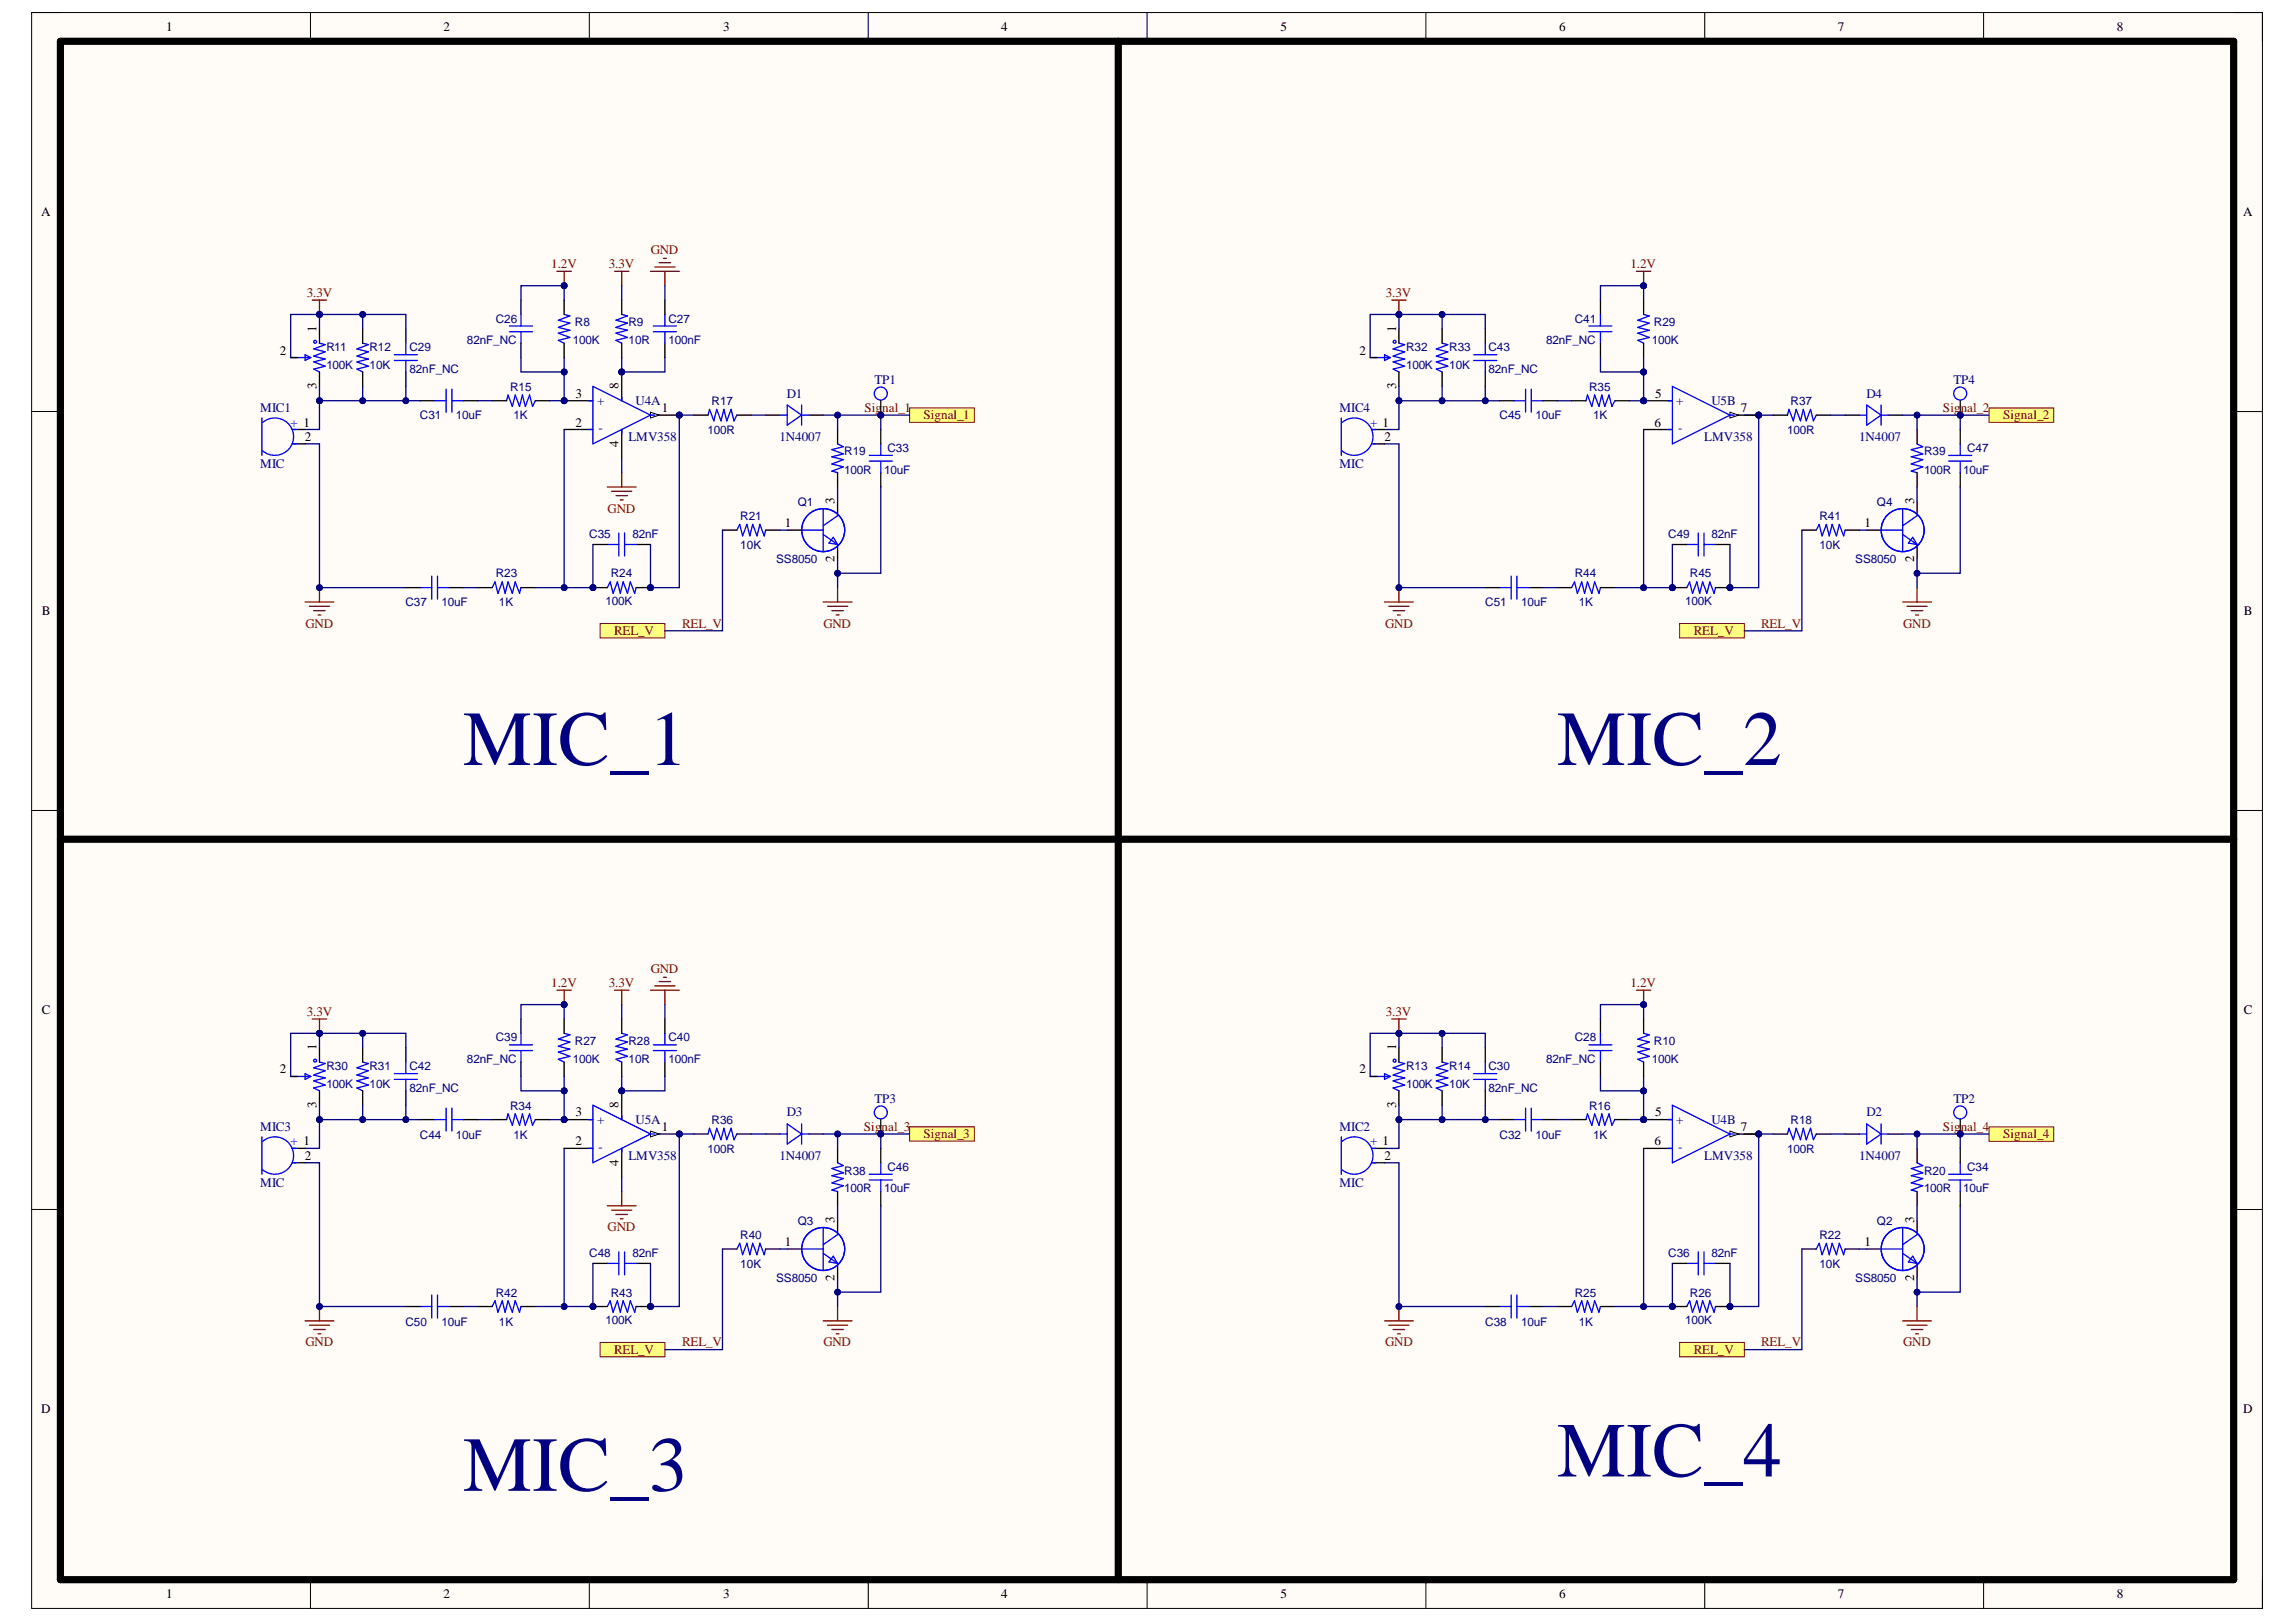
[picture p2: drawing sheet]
<svg xmlns="http://www.w3.org/2000/svg" width="297mm" height="210mm" viewBox="0 0 297 210" stroke-linecap="round" stroke-linejoin="round" font-family="sans-serif">
<defs><g id="words">
<g font-size="10.1" fill="#000080">
<text x="59.9" y="99">MIC_1</text>
<text x="201.4" y="99">MIC_2</text>
<text x="201.4" y="191.1">MIC_4</text>
<text x="59.9" y="192.9">MIC_3</text>
</g>
<g font-size="1.7">
<text x="21.5" y="4.1">1</text>
<text x="57.4" y="4.1">2</text>
<text x="93.6" y="4.1">3</text>
<text x="129.5" y="4.1">4</text>
<text x="165.7" y="4.1">5</text>
<text x="201.7" y="4.1">6</text>
<text x="237.7" y="4.1">7</text>
<text x="273.9" y="4.1">8</text>
<text x="5.3" y="28">A</text>
<text x="290.2" y="28">A</text>
<text x="36.2" y="45.9">2</text>
<text x="40.9" y="42.9" transform="rotate(-90 40.9 42.9)">1</text>
<text x="175.9" y="45.9">2</text>
<text x="180.6" y="42.9" transform="rotate(-90 180.6 42.9)">1</text>
<text x="40.9" y="50.3" transform="rotate(-90 40.9 50.3)">3</text>
<text x="74.5" y="51.5">3</text>
<text x="80" y="50.4" transform="rotate(-90 80 50.4)">8</text>
<text x="85.6" y="53.3">1</text>
<text x="180.6" y="50.3" transform="rotate(-90 180.6 50.3)">3</text>
<text x="214.1" y="51.5">5</text>
<text x="225.2" y="53.3">7</text>
<text x="39.4" y="57.1">2</text>
<text x="74.5" y="55.2">2</text>
<text x="80" y="57.8" transform="rotate(-90 80 57.8)">4</text>
<text x="179.1" y="57.1">2</text>
<text x="214.1" y="55.2">6</text>
<text x="108" y="65.3" transform="rotate(-90 108 65.3)">3</text>
<text x="247.6" y="65.3" transform="rotate(-90 247.6 65.3)">3</text>
<text x="101.5" y="68.2">1</text>
<text x="241.2" y="68.2">1</text>
<text x="108" y="72.7" transform="rotate(-90 108 72.7)">2</text>
<text x="247.6" y="72.7" transform="rotate(-90 247.6 72.7)">2</text>
<text x="5.4" y="79.6">B</text>
<text x="290.3" y="79.6">B</text>
<text x="5.4" y="131.2">C</text>
<text x="290.3" y="131.2">C</text>
<text x="40.9" y="135.9" transform="rotate(-90 40.9 135.9)">1</text>
<text x="180.6" y="135.9" transform="rotate(-90 180.6 135.9)">1</text>
<text x="36.2" y="138.9">2</text>
<text x="40.9" y="143.4" transform="rotate(-90 40.9 143.4)">3</text>
<text x="80" y="143.4" transform="rotate(-90 80 143.4)">8</text>
<text x="175.9" y="138.9">2</text>
<text x="180.6" y="143.4" transform="rotate(-90 180.6 143.4)">3</text>
<text x="74.5" y="144.5">3</text>
<text x="74.5" y="148.2">2</text>
<text x="85.6" y="146.3">1</text>
<text x="214.1" y="148.2">6</text>
<text x="214.1" y="144.5">5</text>
<text x="225.2" y="146.3">7</text>
<text x="39.4" y="150.1">2</text>
<text x="80" y="150.9" transform="rotate(-90 80 150.9)">4</text>
<text x="179.1" y="150.1">2</text>
<text x="101.5" y="161.2">1</text>
<text x="108" y="158.3" transform="rotate(-90 108 158.3)">3</text>
<text x="241.2" y="161.2">1</text>
<text x="247.6" y="158.3" transform="rotate(-90 247.6 158.3)">3</text>
<text x="108" y="165.8" transform="rotate(-90 108 165.8)">2</text>
<text x="247.6" y="165.8" transform="rotate(-90 247.6 165.8)">2</text>
<text x="5.3" y="182.9">D</text>
<text x="290.2" y="182.9">D</text>
<text x="21.5" y="206.8">1</text>
<text x="57.4" y="206.8">2</text>
<text x="93.6" y="206.8">3</text>
<text x="129.5" y="206.8">4</text>
<text x="165.7" y="206.8">5</text>
<text x="201.7" y="206.8">6</text>
<text x="237.7" y="206.8">7</text>
<text x="273.9" y="206.8">8</text>
</g>
<g font-size="1.7" fill="#800000">
<text x="71.3" y="34.7">1.2V</text>
<text x="78.8" y="34.7">3.3V</text>
<text x="84.2" y="32.9">GND</text>
<text x="210.9" y="34.7">1.2V</text>
<text x="39.7" y="38.5">3.3V</text>
<text x="179.3" y="38.5">3.3V</text>
<text x="111.8" y="53.3">Signal_1</text>
<text x="251.4" y="53.3">Signal_2</text>
<text x="119.5" y="54.3">Signal_1</text>
<text x="259.1" y="54.3">Signal_2</text>
<text x="78.6" y="66.4">GND</text>
<text x="39.5" y="81.2">GND</text>
<text x="79.4" y="82.2">REL_V</text>
<text x="88.2" y="81.2">REL_V</text>
<text x="106.5" y="81.2">GND</text>
<text x="179.2" y="81.2">GND</text>
<text x="219.1" y="82.2">REL_V</text>
<text x="227.8" y="81.2">REL_V</text>
<text x="246.2" y="81.2">GND</text>
<text x="84.2" y="125.9">GND</text>
<text x="39.7" y="131.5">3.3V</text>
<text x="71.3" y="127.7">1.2V</text>
<text x="78.8" y="127.7">3.3V</text>
<text x="179.3" y="131.5">3.3V</text>
<text x="210.9" y="127.7">1.2V</text>
<text x="111.8" y="146.3">Signal_3</text>
<text x="119.5" y="147.3">Signal_3</text>
<text x="251.4" y="146.3">Signal_4</text>
<text x="259.1" y="147.3">Signal_4</text>
<text x="78.6" y="159.4">GND</text>
<text x="39.5" y="174.2">GND</text>
<text x="79.4" y="175.2">REL_V</text>
<text x="88.2" y="174.2">REL_V</text>
<text x="106.5" y="174.2">GND</text>
<text x="179.2" y="174.2">GND</text>
<text x="219.1" y="175.2">REL_V</text>
<text x="227.8" y="174.2">REL_V</text>
<text x="246.2" y="174.2">GND</text>
</g>
<g font-size="1.7" fill="#000080">
<text x="33.7" y="53.3">MIC1</text>
<text x="77.2" y="52.4">+</text>
<text x="82.2" y="52.4">U4A</text>
<text x="101.8" y="51.5">D1</text>
<text x="113.1" y="49.7">TP1</text>
<text x="173.3" y="53.3">MIC4</text>
<text x="216.8" y="52.4">+</text>
<text x="221.4" y="52.4">U5B</text>
<text x="241.5" y="51.5">D4</text>
<text x="252.7" y="49.7">TP4</text>
<text x="77.4" y="56">-</text>
<text x="81.3" y="57.1">LMV358</text>
<text x="100.9" y="57.1">1N4007</text>
<text x="217.1" y="56">-</text>
<text x="220.5" y="57.1">LMV358</text>
<text x="240.5" y="57.1">1N4007</text>
<text x="33.7" y="60.6">MIC</text>
<text x="173.3" y="60.6">MIC</text>
<text x="113.1" y="142.7">TP3</text>
<text x="252.7" y="142.7">TP2</text>
<text x="33.7" y="146.3">MIC3</text>
<text x="77.2" y="145.4">+</text>
<text x="77.4" y="149">-</text>
<text x="82.2" y="145.4">U5A</text>
<text x="101.8" y="144.5">D3</text>
<text x="173.3" y="146.3">MIC2</text>
<text x="216.8" y="145.4">+</text>
<text x="217.1" y="149">-</text>
<text x="221.4" y="145.4">U4B</text>
<text x="241.5" y="144.5">D2</text>
<text x="33.7" y="153.6">MIC</text>
<text x="81.3" y="150.1">LMV358</text>
<text x="100.9" y="150.1">1N4007</text>
<text x="173.3" y="153.6">MIC</text>
<text x="220.5" y="150.1">LMV358</text>
<text x="240.5" y="150.1">1N4007</text>
</g>
<g font-size="1.7" fill="#00f">
<text x="37.6" y="55.2">+ 1</text>
<text x="177.3" y="55.2">+ 1</text>
<text x="37.6" y="148.2">+ 1</text>
<text x="177.3" y="148.2">+ 1</text>
</g>
<g font-size="1.5" fill="#000080">
<text x="64.1" y="41.8">C26</text>
<text x="86.5" y="41.8">C27</text>
<text x="203.7" y="41.8">C41</text>
<text x="42.2" y="45.5">R11</text>
<text x="42.2" y="47.8">100K</text>
<text x="47.8" y="45.5">R12</text>
<text x="47.8" y="47.8">10K</text>
<text x="53" y="45.5">C29</text>
<text x="60.4" y="44.6">82nF_NC</text>
<text x="74.1" y="44.6">100K</text>
<text x="74.4" y="42.2">R8</text>
<text x="81.3" y="42.2">R9</text>
<text x="81.3" y="44.6">10R</text>
<text x="86.5" y="44.6">100nF</text>
<text x="181.9" y="45.5">R32</text>
<text x="181.9" y="47.8">100K</text>
<text x="187.5" y="45.5">R33</text>
<text x="187.5" y="47.8">10K</text>
<text x="192.6" y="45.5">C43</text>
<text x="200" y="44.6">82nF_NC</text>
<text x="213.7" y="44.6">100K</text>
<text x="214" y="42.2">R29</text>
<text x="53" y="48.3">82nF_NC</text>
<text x="66" y="50.6">R15</text>
<text x="92.1" y="52.4">R17</text>
<text x="192.6" y="48.3">82nF_NC</text>
<text x="205.6" y="50.6">R35</text>
<text x="231.7" y="52.4">R37</text>
<text x="54.3" y="54.3">C31</text>
<text x="59" y="54.3">10uF</text>
<text x="66.4" y="54.3">1K</text>
<text x="91.5" y="56.1">100R</text>
<text x="109.2" y="58.9">R19</text>
<text x="114.8" y="58.5">C33</text>
<text x="194" y="54.3">C45</text>
<text x="198.7" y="54.3">10uF</text>
<text x="206.1" y="54.3">1K</text>
<text x="231.2" y="56.1">100R</text>
<text x="248.9" y="58.9">R39</text>
<text x="254.5" y="58.5">C47</text>
<text x="103.2" y="65.4">Q1</text>
<text x="109.2" y="61.3">100R</text>
<text x="114.4" y="61.3">10uF</text>
<text x="242.8" y="65.4">Q4</text>
<text x="248.9" y="61.3">100R</text>
<text x="254" y="61.3">10uF</text>
<text x="76.2" y="69.7">C35</text>
<text x="81.8" y="69.7">82nF</text>
<text x="95.8" y="67.3">R21</text>
<text x="95.8" y="71">10K</text>
<text x="215.8" y="69.7">C49</text>
<text x="221.4" y="69.7">82nF</text>
<text x="235.4" y="67.3">R41</text>
<text x="235.4" y="71">10K</text>
<text x="64.1" y="74.7">R23</text>
<text x="79" y="74.7">R24</text>
<text x="100.4" y="72.9">SS8050</text>
<text x="203.7" y="74.7">R44</text>
<text x="218.6" y="74.7">R45</text>
<text x="240" y="72.9">SS8050</text>
<text x="52.5" y="78.5">C37</text>
<text x="57.1" y="78.5">10uF</text>
<text x="64.6" y="78.5">1K</text>
<text x="78.3" y="78.3">100K</text>
<text x="192.1" y="78.5">C51</text>
<text x="196.8" y="78.5">10uF</text>
<text x="204.2" y="78.5">1K</text>
<text x="218" y="78.3">100K</text>
<text x="60.4" y="137.6">82nF_NC</text>
<text x="64.1" y="134.8">C39</text>
<text x="74.1" y="137.6">100K</text>
<text x="74.4" y="135.3">R27</text>
<text x="81.3" y="135.3">R28</text>
<text x="81.3" y="137.6">10R</text>
<text x="86.5" y="134.8">C40</text>
<text x="86.5" y="137.6">100nF</text>
<text x="200" y="137.6">82nF_NC</text>
<text x="203.7" y="134.8">C28</text>
<text x="213.7" y="137.6">100K</text>
<text x="214" y="135.3">R10</text>
<text x="42.2" y="138.5">R30</text>
<text x="42.2" y="140.8">100K</text>
<text x="47.8" y="138.5">R31</text>
<text x="47.8" y="140.8">10K</text>
<text x="53" y="138.5">C42</text>
<text x="53" y="141.3">82nF_NC</text>
<text x="66" y="143.6">R34</text>
<text x="181.9" y="138.5">R13</text>
<text x="181.9" y="140.8">100K</text>
<text x="187.5" y="138.5">R14</text>
<text x="187.5" y="140.8">10K</text>
<text x="192.6" y="138.5">C30</text>
<text x="192.6" y="141.3">82nF_NC</text>
<text x="205.6" y="143.6">R16</text>
<text x="54.3" y="147.4">C44</text>
<text x="59" y="147.4">10uF</text>
<text x="66.4" y="147.4">1K</text>
<text x="91.5" y="149.2">100R</text>
<text x="92.1" y="145.5">R36</text>
<text x="194" y="147.4">C32</text>
<text x="198.7" y="147.4">10uF</text>
<text x="206.1" y="147.4">1K</text>
<text x="231.2" y="149.2">100R</text>
<text x="231.7" y="145.5">R18</text>
<text x="109.2" y="152">R38</text>
<text x="109.2" y="154.3">100R</text>
<text x="114.4" y="154.3">10uF</text>
<text x="114.8" y="151.5">C46</text>
<text x="248.9" y="152">R20</text>
<text x="248.9" y="154.3">100R</text>
<text x="254" y="154.3">10uF</text>
<text x="254.5" y="151.5">C34</text>
<text x="95.8" y="160.4">R40</text>
<text x="103.2" y="158.5">Q3</text>
<text x="235.4" y="160.4">R22</text>
<text x="242.8" y="158.5">Q2</text>
<text x="64.1" y="167.8">R42</text>
<text x="76.2" y="162.7">C48</text>
<text x="79" y="167.8">R43</text>
<text x="81.8" y="162.7">82nF</text>
<text x="95.8" y="164.1">10K</text>
<text x="100.4" y="166">SS8050</text>
<text x="203.7" y="167.8">R25</text>
<text x="215.8" y="162.7">C36</text>
<text x="218.6" y="167.8">R26</text>
<text x="221.4" y="162.7">82nF</text>
<text x="235.4" y="164.1">10K</text>
<text x="240" y="166">SS8050</text>
<text x="52.5" y="171.5">C50</text>
<text x="57.1" y="171.5">10uF</text>
<text x="64.6" y="171.5">1K</text>
<text x="78.3" y="171.4">100K</text>
<text x="192.1" y="171.5">C38</text>
<text x="196.8" y="171.5">10uF</text>
<text x="204.2" y="171.5">1K</text>
<text x="218" y="171.4">100K</text>
</g>
</g></defs>
<path d="M4.1 1.6h288.6v206.5h-288.6z" fill-rule="evenodd" fill="#fffcf8"/>
<path d="M4.1 1.6h288.6v206.5h-288.6z" fill="none" stroke="#000" stroke-width=".13"/>
<path d="M7.8 5.3h281.2v199.1h-281.2z" fill-rule="evenodd" fill="#fffcf8"/>
<g fill="none" stroke="#000" stroke-width=".13">
<path d="M4.1 1.6h3.7M7.8 5.3h281.2v199.1h-281.2zM40.2 1.6v3.7M76.2 1.6v3.7M112.3 1.6v3.7M148.4 1.6v3.7M184.5 1.6v3.7M220.5 1.6v3.7M256.6 1.6v3.7M289 1.6h3.7v3.7M4.1 53.3h3.7M289 53.3h3.7"/>
<path d="M4.1 104.9h3.7M289 104.9h3.7M4.1 156.5h3.7M289 156.5h3.7M40.2 204.4v3.7M76.2 204.4v3.7M112.3 204.4v3.7M148.4 204.4v3.7M184.5 204.4v3.7M220.5 204.4v3.7M256.6 204.4v3.7M292.7 204.4v3.7"/>
</g>
<g fill="none" stroke="#00f" stroke-width=".17">
<path d="M46.9 44.4l.8 .2-1.5 .6 1.5 .3-1.5 .6 1.5 .4-1.5 .3 1.5 .6-1.5 .4 .7 .3M51 45.9h3M51 46.6h3M52.5 44.4v1.5M52.5 46.6v1.5M100.9 53.7h.9M101.8 52.4l1.9 1.3-1.9 1.3zM103.7 53.7h.9M103.7 52.4v2.6M103.7 68.6h2.8M106.5 69.2l1.9 1.3M106.5 65.8v5.6"/>
<path d="M107.8 69.5l.6 1-1.2-.2zM108.4 66.7l-1.9 1.3"/>
<circle cx="106.5" cy="68.6" r="2.78"/>
</g>
<path d="M46.9 42.6v1.8M46.9 48.1v1.9M52.5 42.6v1.8M52.5 48.1v1.9M99.1 53.7h1.8M104.6 53.7h1.9M101.8 68.6h1.9M108.4 64.9v1.8M108.4 70.5v1.8" fill="none" stroke="#000" stroke-width=".17"/>
<path d="M40.4 38.8h1.9M41.3 38.8v1.9" fill="none" stroke="#800000" stroke-width=".17"/>
<circle cx="41.3" cy="40.7" r=".37" fill="#000080"/>
<circle cx="41.3" cy="40.7" r=".37" fill="none" stroke="#000080" stroke-width=".13"/>
<path d="M56.2 51.9h1.5M57.7 50.4v2.9M58.5 51.9h1.4M58.5 50.4v2.9M65.5 51.9l.2-.8 .6 1.5 .4-1.5 .5 1.5 .4-1.5 .4 1.5 .5-1.5 .4 1.5 .4-.7M65.9 42.2h3M65.9 42.9h3M67.4 40.7v1.5M67.4 42.9v1.5M73 40.7l.7 .2-1.5 .5 1.5 .4-1.5 .6 1.5 .3-1.5 .4 1.5 .6-1.5 .3 .8 .4" fill="none" stroke="#00f" stroke-width=".17"/>
<path d="M67.4 38.8v1.9M73 38.8v1.9M54.4 51.9h1.8M59.9 51.9h1.9M63.7 51.9h1.8M67.4 44.4v1.9M69.3 51.9h1.8M73 44.4v1.9" fill="none" stroke="#000" stroke-width=".17"/>
<path d="M72.1 35.1h1.8M73 35.1v1.9" fill="none" stroke="#800000" stroke-width=".17"/>
<circle cx="73" cy="37" r=".37" fill="#000080"/>
<circle cx="73" cy="37" r=".37" fill="none" stroke="#000080" stroke-width=".13"/>
<path d="M80.4 40.7l.8 .2-1.5 .5 1.5 .4-1.5 .6 1.5 .3-1.5 .4 1.5 .6-1.5 .3 .7 .4M84.5 42.9h3M84.5 42.2h3M86 40.7v1.5M86 42.9v1.5" fill="none" stroke="#00f" stroke-width=".17"/>
<path d="M80.4 38.8v1.9M86 38.8v1.9M80.4 44.4v1.9M86 44.4v1.9" fill="none" stroke="#000" stroke-width=".17"/>
<path d="M79.5 35.1h1.9M80.4 35.1v1.9M84.2 35.1h3.7M84.7 34.6h2.6M85.3 34h1.5M85.8 33.4h.4M86 35.1v1.9" fill="none" stroke="#800000" stroke-width=".17"/>
<circle cx="76.7" cy="76" r=".37" fill="#000080"/>
<circle cx="76.7" cy="76" r=".37" fill="none" stroke="#000080" stroke-width=".13"/>
<circle cx="84.2" cy="76" r=".37" fill="#000080"/>
<circle cx="84.2" cy="76" r=".37" fill="none" stroke="#000080" stroke-width=".13"/>
<path d="M78.6 76l.3-.7 .4 1.5 .6-1.5 .3 1.5 .4-1.5 .6 1.5 .4-1.5 .5 1.5 .2-.8" fill="none" stroke="#00f" stroke-width=".17"/>
<path d="M76.7 76h1.9" fill="none" stroke="#000" stroke-width=".17"/>
<circle cx="76.7" cy="76" r=".37" fill="#000080"/>
<circle cx="76.7" cy="76" r=".37" fill="none" stroke="#000080" stroke-width=".13"/>
<path d="M82.3 76h1.9" fill="none" stroke="#000" stroke-width=".17"/>
<circle cx="84.2" cy="76" r=".37" fill="#000080"/>
<circle cx="84.2" cy="76" r=".37" fill="none" stroke="#000080" stroke-width=".13"/>
<g fill="none" stroke="#00f" stroke-width=".17">
<path d="M91.6 53.7l.2-.7 .5 1.5 .4-1.5 .6 1.5 .4-1.5 .3 1.5 .6-1.5 .4 1.5 .3-.8M108.4 57.4l.7 .4-1.5 .4 1.5 .5-1.5 .4 1.5 .4-1.5 .5 1.5 .4-1.5 .6 .8 .2M112.5 59.7h2.9M112.5 58.9h2.9M113.9 57.4v1.5M113.9 59.7v1.5M54.4 76h1.5M55.9 74.6v2.9M56.6 74.6v2.9M56.6 76h1.5M63.7 76l.3-.7 .4 1.5 .6-1.5 .4 1.5 .3-1.5 .6 1.5 .4-1.5 .5 1.5 .2-.8M78.6 70.5h1.5"/>
<path d="M80.1 69v3M80.8 69v3M80.8 70.5h1.5"/>
</g>
<path d="M89.7 53.7h1.9M95.3 53.7h1.9M108.4 55.6v1.8M113.9 55.6v1.8M52.5 76h1.9M58.1 76h1.8M61.8 76h1.9M67.4 76h1.9M76.7 70.5h1.9M82.3 70.5h1.9M108.4 61.2v1.8M113.9 61.2v1.8" fill="none" stroke="#000" stroke-width=".17"/>
<path d="M78.6 63h3.7M79.1 63.6h2.6M79.7 64.1h1.5M80.2 64.7h.4M80.4 61.2v1.8M106.5 77.9h3.7M107.1 78.5h2.6M107.6 79h1.5M108.2 79.6h.4M108.4 76v1.9" fill="none" stroke="#800000" stroke-width=".17"/>
<path d="M7.8 5.3h281.2v199.1h-281.2zM144.7 5.3v199.1M7.8 108.6h281.2" fill="none" stroke="#000" stroke-width=".93"/>
<path d="M117.7 52.8h8.4v1.8h-8.4z" fill-rule="evenodd" fill="#ffff80"/>
<path d="M117.7 52.8h8.4v1.8h-8.4z" fill="none" stroke="#800000" stroke-width=".13"/>
<path d="M77.6 80.7h8.4v1.9h-8.4z" fill-rule="evenodd" fill="#ffff80"/>
<path d="M77.6 80.7h8.4v1.9h-8.4z" fill="none" stroke="#800000" stroke-width=".13"/>
<g fill="none" stroke="#00f" stroke-width=".17">
<path d="M37.6 46.3h2.6M39.5 45.9l.7 .4-.7 .3zM41.3 44.4l.8 .2-1.5 .6 1.5 .3-1.5 .6 1.5 .4-1.5 .3 1.5 .6-1.5 .4 .7 .3"/>
<circle cx="40.8" cy="44.2" r=".19"/>
</g>
<path d="M37.6 46.3h.9M41.3 42.6v1.8M41.3 48.1v1.9" fill="none" stroke="#000" stroke-width=".17"/>
<path d="M41.3 51.9v3.7h-1.8" fill="none" stroke="#000080" stroke-width=".17"/>
<circle cx="41.3" cy="51.9" r=".37" fill="#000080"/>
<circle cx="41.3" cy="51.9" r=".37" fill="none" stroke="#000080" stroke-width=".13"/>
<path d="M73 48.1v3.8" fill="none" stroke="#000080" stroke-width=".17"/>
<circle cx="73" cy="51.9" r=".37" fill="#000080"/>
<circle cx="73" cy="51.9" r=".37" fill="none" stroke="#000080" stroke-width=".13"/>
<circle cx="73" cy="48.1" r=".37" fill="#000080"/>
<circle cx="73" cy="48.1" r=".37" fill="none" stroke="#000080" stroke-width=".13"/>
<path d="M71.1 51.9h1.9" fill="none" stroke="#000080" stroke-width=".17"/>
<circle cx="73" cy="51.9" r=".37" fill="#000080"/>
<circle cx="73" cy="51.9" r=".37" fill="none" stroke="#000080" stroke-width=".13"/>
<path d="M41.3 51.9h13.1M61.8 51.9h1.9" fill="none" stroke="#000080" stroke-width=".17"/>
<circle cx="52.5" cy="51.9" r=".37" fill="#000080"/>
<circle cx="52.5" cy="51.9" r=".37" fill="none" stroke="#000080" stroke-width=".13"/>
<circle cx="46.9" cy="51.9" r=".37" fill="#000080"/>
<circle cx="46.9" cy="51.9" r=".37" fill="none" stroke="#000080" stroke-width=".13"/>
<circle cx="41.3" cy="51.9" r=".37" fill="#000080"/>
<circle cx="41.3" cy="51.9" r=".37" fill="none" stroke="#000080" stroke-width=".13"/>
<path d="M52.5 50v1.9" fill="none" stroke="#000080" stroke-width=".17"/>
<circle cx="52.5" cy="51.9" r=".37" fill="#000080"/>
<circle cx="52.5" cy="51.9" r=".37" fill="none" stroke="#000080" stroke-width=".13"/>
<path d="M46.9 50v1.9" fill="none" stroke="#000080" stroke-width=".17"/>
<circle cx="46.9" cy="51.9" r=".37" fill="#000080"/>
<circle cx="46.9" cy="51.9" r=".37" fill="none" stroke="#000080" stroke-width=".13"/>
<path d="M41.3 50v1.9" fill="none" stroke="#000080" stroke-width=".17"/>
<circle cx="41.3" cy="51.9" r=".37" fill="#000080"/>
<circle cx="41.3" cy="51.9" r=".37" fill="none" stroke="#000080" stroke-width=".13"/>
<path d="M46.9 40.7v1.9" fill="none" stroke="#000080" stroke-width=".17"/>
<circle cx="46.9" cy="40.7" r=".37" fill="#000080"/>
<circle cx="46.9" cy="40.7" r=".37" fill="none" stroke="#000080" stroke-width=".13"/>
<path d="M41.3 40.7v1.9" fill="none" stroke="#000080" stroke-width=".17"/>
<circle cx="41.3" cy="40.7" r=".37" fill="#000080"/>
<circle cx="41.3" cy="40.7" r=".37" fill="none" stroke="#000080" stroke-width=".13"/>
<path d="M41.3 40.7h11.2v1.9" fill="none" stroke="#000080" stroke-width=".17"/>
<circle cx="41.3" cy="40.7" r=".37" fill="#000080"/>
<circle cx="41.3" cy="40.7" r=".37" fill="none" stroke="#000080" stroke-width=".13"/>
<circle cx="46.9" cy="40.7" r=".37" fill="#000080"/>
<circle cx="46.9" cy="40.7" r=".37" fill="none" stroke="#000080" stroke-width=".13"/>
<path d="M80.4 37v1.8M86 37v1.8M73 46.3v1.8" fill="none" stroke="#000080" stroke-width=".17"/>
<circle cx="73" cy="48.1" r=".37" fill="#000080"/>
<circle cx="73" cy="48.1" r=".37" fill="none" stroke="#000080" stroke-width=".13"/>
<path d="M73 37v1.8" fill="none" stroke="#000080" stroke-width=".17"/>
<circle cx="73" cy="37" r=".37" fill="#000080"/>
<circle cx="73" cy="37" r=".37" fill="none" stroke="#000080" stroke-width=".13"/>
<path d="M67.4 46.3v1.8h5.6" fill="none" stroke="#000080" stroke-width=".17"/>
<circle cx="73" cy="48.1" r=".37" fill="#000080"/>
<circle cx="73" cy="48.1" r=".37" fill="none" stroke="#000080" stroke-width=".13"/>
<path d="M73 37h-5.6v1.8" fill="none" stroke="#000080" stroke-width=".17"/>
<circle cx="73" cy="37" r=".37" fill="#000080"/>
<circle cx="73" cy="37" r=".37" fill="none" stroke="#000080" stroke-width=".13"/>
<path d="M80.4 46.3v1.8" fill="none" stroke="#000080" stroke-width=".17"/>
<circle cx="80.4" cy="48.1" r=".37" fill="#000080"/>
<circle cx="80.4" cy="48.1" r=".37" fill="none" stroke="#000080" stroke-width=".13"/>
<path d="M80.4 59.3v1.9M86 46.3v1.8h-5.6" fill="none" stroke="#000080" stroke-width=".17"/>
<circle cx="80.4" cy="48.1" r=".37" fill="#000080"/>
<circle cx="80.4" cy="48.1" r=".37" fill="none" stroke="#000080" stroke-width=".13"/>
<path d="M69.3 76h7.4" fill="none" stroke="#000080" stroke-width=".17"/>
<circle cx="73" cy="76" r=".37" fill="#000080"/>
<circle cx="73" cy="76" r=".37" fill="none" stroke="#000080" stroke-width=".13"/>
<circle cx="76.7" cy="76" r=".37" fill="#000080"/>
<circle cx="76.7" cy="76" r=".37" fill="none" stroke="#000080" stroke-width=".13"/>
<path d="M76.7 70.5v5.5" fill="none" stroke="#000080" stroke-width=".17"/>
<circle cx="76.7" cy="76" r=".37" fill="#000080"/>
<circle cx="76.7" cy="76" r=".37" fill="none" stroke="#000080" stroke-width=".13"/>
<path d="M84.2 70.5v5.5" fill="none" stroke="#000080" stroke-width=".17"/>
<circle cx="84.2" cy="76" r=".37" fill="#000080"/>
<circle cx="84.2" cy="76" r=".37" fill="none" stroke="#000080" stroke-width=".13"/>
<path d="M87.9 53.7v22.3h-3.7" fill="none" stroke="#000080" stroke-width=".17"/>
<circle cx="87.9" cy="53.7" r=".37" fill="#000080"/>
<circle cx="87.9" cy="53.7" r=".37" fill="none" stroke="#000080" stroke-width=".13"/>
<circle cx="84.2" cy="76" r=".37" fill="#000080"/>
<circle cx="84.2" cy="76" r=".37" fill="none" stroke="#000080" stroke-width=".13"/>
<path d="M73 55.6v20.4M59.9 76h1.9" fill="none" stroke="#000080" stroke-width=".17"/>
<circle cx="73" cy="76" r=".37" fill="#000080"/>
<circle cx="73" cy="76" r=".37" fill="none" stroke="#000080" stroke-width=".13"/>
<path d="M39.5 57.4h1.8v18.6h11.2" fill="none" stroke="#000080" stroke-width=".17"/>
<circle cx="41.3" cy="76" r=".37" fill="#000080"/>
<circle cx="41.3" cy="76" r=".37" fill="none" stroke="#000080" stroke-width=".13"/>
<path d="M39.5 77.9h3.7M40 78.5h2.6M40.6 79h1.5M41.1 79.6h.4M41.3 76v1.9" fill="none" stroke="#800000" stroke-width=".17"/>
<circle cx="41.3" cy="76" r=".37" fill="#000080"/>
<circle cx="41.3" cy="76" r=".37" fill="none" stroke="#000080" stroke-width=".13"/>
<path d="M95.3 68.6l.4-.7 .4 1.4 .5-1.4 .4 1.4 .4-1.4 .5 1.4 .4-1.4 .6 1.4 .2-.7" fill="none" stroke="#00f" stroke-width=".17"/>
<path d="M93.5 68.6h1.8M99.1 68.6h1.8" fill="none" stroke="#000" stroke-width=".17"/>
<path d="M106.5 53.7h11.2" fill="none" stroke="#000080" stroke-width=".17"/>
<circle cx="108.4" cy="53.7" r=".37" fill="#000080"/>
<circle cx="108.4" cy="53.7" r=".37" fill="none" stroke="#000080" stroke-width=".13"/>
<circle cx="113.9" cy="53.7" r=".37" fill="#000080"/>
<circle cx="113.9" cy="53.7" r=".37" fill="none" stroke="#000080" stroke-width=".13"/>
<path d="M113.9 53.7v1.9" fill="none" stroke="#000080" stroke-width=".17"/>
<circle cx="113.9" cy="53.7" r=".37" fill="#000080"/>
<circle cx="113.9" cy="53.7" r=".37" fill="none" stroke="#000080" stroke-width=".13"/>
<path d="M108.4 53.7v1.9" fill="none" stroke="#000080" stroke-width=".17"/>
<circle cx="108.4" cy="53.7" r=".37" fill="#000080"/>
<circle cx="108.4" cy="53.7" r=".37" fill="none" stroke="#000080" stroke-width=".13"/>
<path d="M108.4 72.3v3.7M108.4 63v1.9" fill="none" stroke="#000080" stroke-width=".17"/>
<circle cx="108.4" cy="74.2" r=".37" fill="#000080"/>
<circle cx="108.4" cy="74.2" r=".37" fill="none" stroke="#000080" stroke-width=".13"/>
<path d="M113.9 63v11.2h-5.5" fill="none" stroke="#000080" stroke-width=".17"/>
<circle cx="108.4" cy="74.2" r=".37" fill="#000080"/>
<circle cx="108.4" cy="74.2" r=".37" fill="none" stroke="#000080" stroke-width=".13"/>
<path d="M41.3 40.7h-3.7v5.6M100.9 68.6h.9" fill="none" stroke="#000080" stroke-width=".17"/>
<circle cx="41.3" cy="40.7" r=".37" fill="#000080"/>
<circle cx="41.3" cy="40.7" r=".37" fill="none" stroke="#000080" stroke-width=".13"/>
<path d="M87.9 53.7h1.8" fill="none" stroke="#000080" stroke-width=".17"/>
<circle cx="87.9" cy="53.7" r=".37" fill="#000080"/>
<circle cx="87.9" cy="53.7" r=".37" fill="none" stroke="#000080" stroke-width=".13"/>
<path d="M97.2 53.7h1.9M93.5 68.6v13h-7.5" fill="none" stroke="#000080" stroke-width=".17"/>
<path d="M257.3 145.8h8.4v1.9h-8.4z" fill-rule="evenodd" fill="#ffff80"/>
<path d="M257.3 145.8h8.4v1.9h-8.4z" fill="none" stroke="#800000" stroke-width=".13"/>
<path d="M117.7 145.8h8.4v1.9h-8.4z" fill-rule="evenodd" fill="#ffff80"/>
<path d="M117.7 145.8h8.4v1.9h-8.4z" fill="none" stroke="#800000" stroke-width=".13"/>
<path d="M257.3 52.8h8.4v1.9h-8.4z" fill-rule="evenodd" fill="#ffff80"/>
<path d="M257.3 52.8h8.4v1.9h-8.4z" fill="none" stroke="#800000" stroke-width=".13"/>
<g fill="none" stroke="#00f" stroke-width=".17">
<path d="M186.6 137.4l.7 .2-1.5 .6 1.5 .4-1.5 .5 1.5 .4-1.5 .4 1.5 .5-1.5 .4 .8 .4M190.7 138.9h2.9M190.7 139.7h2.9M192.2 137.4v1.5M192.2 139.7v1.5M240.6 146.8h.9M241.5 145.4l1.9 1.4-1.9 1.3zM243.4 146.8h.9M243.4 145.4v2.7M246.2 158.8v5.6M248 159.8l-1.8 1.3M243.4 161.6h2.8"/>
<path d="M246.2 162.2l1.8 1.3M247.5 162.6l.5 .9-1.1-.2z"/>
<circle cx="246.2" cy="161.6" r="2.78"/>
</g>
<path d="M186.6 135.6v1.8M192.2 135.6v1.8M186.6 141.2v1.8M192.2 141.2v1.8M238.7 146.8h1.9M244.3 146.8h1.9M248 157.9v1.9M241.5 161.6h1.9M248 163.5v1.9" fill="none" stroke="#000" stroke-width=".17"/>
<path d="M180.1 131.9h1.8M181 131.9v1.8" fill="none" stroke="#800000" stroke-width=".17"/>
<circle cx="181" cy="133.7" r=".37" fill="#000080"/>
<circle cx="181" cy="133.7" r=".37" fill="none" stroke="#000080" stroke-width=".13"/>
<path d="M205.6 135.2h2.9M205.6 136h2.9M207.1 133.7v1.5M207.1 136v1.4M212.6 133.7l.8 .2-1.5 .6 1.5 .3-1.5 .6 1.5 .4-1.5 .3 1.5 .6-1.5 .4 .7 .3M195.9 144.9h1.5M197.4 143.4v3M198.1 144.9h1.5M198.1 143.4v3M205.2 144.9l.2-.8 .5 1.5 .4-1.5 .6 1.5 .3-1.5 .4 1.5 .6-1.5 .3 1.5 .4-.7" fill="none" stroke="#00f" stroke-width=".17"/>
<path d="M207.1 131.9v1.8M207.1 137.4v1.9M212.6 131.9v1.8M212.6 137.4v1.9M194 144.9h1.9M199.6 144.9h1.9M203.3 144.9h1.9M208.9 144.9h1.9" fill="none" stroke="#000" stroke-width=".17"/>
<path d="M211.7 128.1h1.9M212.6 128.1v1.9" fill="none" stroke="#800000" stroke-width=".17"/>
<circle cx="212.6" cy="130" r=".37" fill="#000080"/>
<circle cx="212.6" cy="130" r=".37" fill="none" stroke="#000080" stroke-width=".13"/>
<circle cx="216.4" cy="169.1" r=".37" fill="#000080"/>
<circle cx="216.4" cy="169.1" r=".37" fill="none" stroke="#000080" stroke-width=".13"/>
<circle cx="223.8" cy="169.1" r=".37" fill="#000080"/>
<circle cx="223.8" cy="169.1" r=".37" fill="none" stroke="#000080" stroke-width=".13"/>
<path d="M218.2 169.1l.4-.8 .4 1.5 .5-1.5 .4 1.5 .4-1.5 .5 1.5 .4-1.5 .6 1.5 .1-.7" fill="none" stroke="#00f" stroke-width=".17"/>
<path d="M216.4 169.1h1.8" fill="none" stroke="#000" stroke-width=".17"/>
<circle cx="216.4" cy="169.1" r=".37" fill="#000080"/>
<circle cx="216.4" cy="169.1" r=".37" fill="none" stroke="#000080" stroke-width=".13"/>
<path d="M221.9 169.1h1.9" fill="none" stroke="#000" stroke-width=".17"/>
<circle cx="223.8" cy="169.1" r=".37" fill="#000080"/>
<circle cx="223.8" cy="169.1" r=".37" fill="none" stroke="#000080" stroke-width=".13"/>
<g fill="none" stroke="#00f" stroke-width=".17">
<path d="M231.3 146.8l.1-.8 .6 1.5 .4-1.5 .5 1.5 .4-1.5 .4 1.5 .5-1.5 .4 1.5 .4-.7M248 150.5l.8 .3-1.5 .4 1.5 .6-1.5 .3 1.5 .4-1.5 .6 1.5 .3-1.5 .6 .7 .2M252.1 152.7h3M252.1 152h3M253.6 150.5v1.5M253.6 152.7v1.5M194 169.1h1.5M195.5 167.6v3M196.2 167.6v3M196.2 169.1h1.5M203.3 169.1l.4-.8 .4 1.5 .5-1.5 .4 1.5 .4-1.5 .5 1.5 .4-1.5 .6 1.5 .2-.7M218.2 163.5h1.5"/>
<path d="M219.7 162v3M220.5 162v3M220.5 163.5h1.4"/>
</g>
<path d="M229.4 146.8h1.9M235 146.8h1.8M248 148.6v1.9M248 154.2v1.9M253.6 148.6v1.9M253.6 154.2v1.9M192.2 169.1h1.8M197.7 169.1h1.9M201.5 169.1h1.8M207.1 169.1h1.8M216.4 163.5h1.8M221.9 163.5h1.9" fill="none" stroke="#000" stroke-width=".17"/>
<path d="M246.2 170.9h3.7M246.7 171.5h2.6M247.3 172.1h1.5M247.8 172.6h.4M248 169.1v1.8" fill="none" stroke="#800000" stroke-width=".17"/>
<path d="M217.3 173.7h8.4v1.9h-8.4z" fill-rule="evenodd" fill="#ffff80"/>
<path d="M217.3 173.7h8.4v1.9h-8.4z" fill="none" stroke="#800000" stroke-width=".13"/>
<g fill="none" stroke="#00f" stroke-width=".17">
<path d="M177.3 139.3h2.6M179.1 138.9l.8 .4-.8 .4zM181 137.4l.7 .2-1.5 .6 1.5 .4-1.5 .5 1.5 .4-1.5 .4 1.5 .5-1.5 .4 .8 .4"/>
<circle cx="180.4" cy="137.3" r=".19"/>
</g>
<path d="M177.3 139.3h.9M181 135.6v1.8M181 141.2v1.8" fill="none" stroke="#000" stroke-width=".17"/>
<path d="M181 144.9v3.7h-1.9" fill="none" stroke="#000080" stroke-width=".17"/>
<circle cx="181" cy="144.9" r=".37" fill="#000080"/>
<circle cx="181" cy="144.9" r=".37" fill="none" stroke="#000080" stroke-width=".13"/>
<path d="M212.6 141.2v3.7" fill="none" stroke="#000080" stroke-width=".17"/>
<circle cx="212.6" cy="144.9" r=".38" fill="#000080"/>
<circle cx="212.6" cy="144.9" r=".38" fill="none" stroke="#000080" stroke-width=".13"/>
<circle cx="212.6" cy="141.2" r=".38" fill="#000080"/>
<circle cx="212.6" cy="141.2" r=".38" fill="none" stroke="#000080" stroke-width=".13"/>
<path d="M210.8 144.9h1.8" fill="none" stroke="#000080" stroke-width=".17"/>
<circle cx="212.6" cy="144.9" r=".38" fill="#000080"/>
<circle cx="212.6" cy="144.9" r=".38" fill="none" stroke="#000080" stroke-width=".13"/>
<path d="M181 144.9h13M201.5 144.9h1.8" fill="none" stroke="#000080" stroke-width=".17"/>
<circle cx="192.2" cy="144.9" r=".37" fill="#000080"/>
<circle cx="192.2" cy="144.9" r=".37" fill="none" stroke="#000080" stroke-width=".13"/>
<circle cx="186.6" cy="144.9" r=".37" fill="#000080"/>
<circle cx="186.6" cy="144.9" r=".37" fill="none" stroke="#000080" stroke-width=".13"/>
<circle cx="181" cy="144.9" r=".37" fill="#000080"/>
<circle cx="181" cy="144.9" r=".37" fill="none" stroke="#000080" stroke-width=".13"/>
<path d="M192.2 143v1.9" fill="none" stroke="#000080" stroke-width=".17"/>
<circle cx="192.2" cy="144.9" r=".37" fill="#000080"/>
<circle cx="192.2" cy="144.9" r=".37" fill="none" stroke="#000080" stroke-width=".13"/>
<path d="M186.6 143v1.9" fill="none" stroke="#000080" stroke-width=".17"/>
<circle cx="186.6" cy="144.9" r=".37" fill="#000080"/>
<circle cx="186.6" cy="144.9" r=".37" fill="none" stroke="#000080" stroke-width=".13"/>
<path d="M181 143v1.9" fill="none" stroke="#000080" stroke-width=".17"/>
<circle cx="181" cy="144.9" r=".37" fill="#000080"/>
<circle cx="181" cy="144.9" r=".37" fill="none" stroke="#000080" stroke-width=".13"/>
<path d="M186.6 133.7v1.9" fill="none" stroke="#000080" stroke-width=".17"/>
<circle cx="186.6" cy="133.7" r=".37" fill="#000080"/>
<circle cx="186.6" cy="133.7" r=".37" fill="none" stroke="#000080" stroke-width=".13"/>
<path d="M181 133.7v1.9" fill="none" stroke="#000080" stroke-width=".17"/>
<circle cx="181" cy="133.7" r=".37" fill="#000080"/>
<circle cx="181" cy="133.7" r=".37" fill="none" stroke="#000080" stroke-width=".13"/>
<path d="M181 133.7h11.2v1.9" fill="none" stroke="#000080" stroke-width=".17"/>
<circle cx="181" cy="133.7" r=".37" fill="#000080"/>
<circle cx="181" cy="133.7" r=".37" fill="none" stroke="#000080" stroke-width=".13"/>
<circle cx="186.6" cy="133.7" r=".37" fill="#000080"/>
<circle cx="186.6" cy="133.7" r=".37" fill="none" stroke="#000080" stroke-width=".13"/>
<path d="M212.6 139.3v1.9" fill="none" stroke="#000080" stroke-width=".17"/>
<circle cx="212.6" cy="141.2" r=".38" fill="#000080"/>
<circle cx="212.6" cy="141.2" r=".38" fill="none" stroke="#000080" stroke-width=".13"/>
<path d="M212.6 130v1.9" fill="none" stroke="#000080" stroke-width=".17"/>
<circle cx="212.6" cy="130" r=".37" fill="#000080"/>
<circle cx="212.6" cy="130" r=".37" fill="none" stroke="#000080" stroke-width=".13"/>
<path d="M207.1 139.3v1.9h5.5" fill="none" stroke="#000080" stroke-width=".17"/>
<circle cx="212.6" cy="141.2" r=".38" fill="#000080"/>
<circle cx="212.6" cy="141.2" r=".38" fill="none" stroke="#000080" stroke-width=".13"/>
<path d="M212.6 130h-5.5v1.9" fill="none" stroke="#000080" stroke-width=".17"/>
<circle cx="212.6" cy="130" r=".37" fill="#000080"/>
<circle cx="212.6" cy="130" r=".37" fill="none" stroke="#000080" stroke-width=".13"/>
<path d="M208.9 169.1h7.5" fill="none" stroke="#000080" stroke-width=".17"/>
<circle cx="212.6" cy="169.1" r=".37" fill="#000080"/>
<circle cx="212.6" cy="169.1" r=".37" fill="none" stroke="#000080" stroke-width=".13"/>
<circle cx="216.4" cy="169.1" r=".37" fill="#000080"/>
<circle cx="216.4" cy="169.1" r=".37" fill="none" stroke="#000080" stroke-width=".13"/>
<path d="M216.4 163.5v5.6" fill="none" stroke="#000080" stroke-width=".17"/>
<circle cx="216.4" cy="169.1" r=".37" fill="#000080"/>
<circle cx="216.4" cy="169.1" r=".37" fill="none" stroke="#000080" stroke-width=".13"/>
<path d="M223.8 163.5v5.6" fill="none" stroke="#000080" stroke-width=".17"/>
<circle cx="223.8" cy="169.1" r=".37" fill="#000080"/>
<circle cx="223.8" cy="169.1" r=".37" fill="none" stroke="#000080" stroke-width=".13"/>
<path d="M227.5 146.8v22.3h-3.7" fill="none" stroke="#000080" stroke-width=".17"/>
<circle cx="227.5" cy="146.8" r=".37" fill="#000080"/>
<circle cx="227.5" cy="146.8" r=".37" fill="none" stroke="#000080" stroke-width=".13"/>
<circle cx="223.8" cy="169.1" r=".37" fill="#000080"/>
<circle cx="223.8" cy="169.1" r=".37" fill="none" stroke="#000080" stroke-width=".13"/>
<path d="M212.6 148.6v20.5M199.6 169.1h1.9" fill="none" stroke="#000080" stroke-width=".17"/>
<circle cx="212.6" cy="169.1" r=".37" fill="#000080"/>
<circle cx="212.6" cy="169.1" r=".37" fill="none" stroke="#000080" stroke-width=".13"/>
<path d="M179.1 150.5h1.9v18.6h11.2" fill="none" stroke="#000080" stroke-width=".17"/>
<circle cx="181" cy="169.1" r=".37" fill="#000080"/>
<circle cx="181" cy="169.1" r=".37" fill="none" stroke="#000080" stroke-width=".13"/>
<path d="M179.1 170.9h3.7M179.7 171.5h2.6M180.2 172.1h1.5M180.8 172.6h.4M181 169.1v1.8" fill="none" stroke="#800000" stroke-width=".17"/>
<circle cx="181" cy="169.1" r=".37" fill="#000080"/>
<circle cx="181" cy="169.1" r=".37" fill="none" stroke="#000080" stroke-width=".13"/>
<path d="M235 161.6l.4-.7 .3 1.5 .6-1.5 .4 1.5 .3-1.5 .6 1.5 .4-1.5 .5 1.5 .2-.8" fill="none" stroke="#00f" stroke-width=".17"/>
<path d="M233.1 161.6h1.9M238.7 161.6h1.9" fill="none" stroke="#000" stroke-width=".17"/>
<path d="M246.2 146.8h11.1" fill="none" stroke="#000080" stroke-width=".17"/>
<circle cx="248" cy="146.8" r=".37" fill="#000080"/>
<circle cx="248" cy="146.8" r=".37" fill="none" stroke="#000080" stroke-width=".13"/>
<circle cx="253.6" cy="146.8" r=".37" fill="#000080"/>
<circle cx="253.6" cy="146.8" r=".37" fill="none" stroke="#000080" stroke-width=".13"/>
<path d="M253.6 146.8v1.8" fill="none" stroke="#000080" stroke-width=".17"/>
<circle cx="253.6" cy="146.8" r=".37" fill="#000080"/>
<circle cx="253.6" cy="146.8" r=".37" fill="none" stroke="#000080" stroke-width=".13"/>
<path d="M248 146.8v1.8" fill="none" stroke="#000080" stroke-width=".17"/>
<circle cx="248" cy="146.8" r=".37" fill="#000080"/>
<circle cx="248" cy="146.8" r=".37" fill="none" stroke="#000080" stroke-width=".13"/>
<path d="M248 156.1v1.8M248 165.4v3.7" fill="none" stroke="#000080" stroke-width=".17"/>
<circle cx="248" cy="167.2" r=".37" fill="#000080"/>
<circle cx="248" cy="167.2" r=".37" fill="none" stroke="#000080" stroke-width=".13"/>
<path d="M253.6 156.1v11.1h-5.6" fill="none" stroke="#000080" stroke-width=".17"/>
<circle cx="248" cy="167.2" r=".37" fill="#000080"/>
<circle cx="248" cy="167.2" r=".37" fill="none" stroke="#000080" stroke-width=".13"/>
<path d="M181 133.7h-3.7v5.6M240.6 161.6h.9" fill="none" stroke="#000080" stroke-width=".17"/>
<circle cx="181" cy="133.7" r=".37" fill="#000080"/>
<circle cx="181" cy="133.7" r=".37" fill="none" stroke="#000080" stroke-width=".13"/>
<path d="M227.5 146.8h1.9" fill="none" stroke="#000080" stroke-width=".17"/>
<circle cx="227.5" cy="146.8" r=".37" fill="#000080"/>
<circle cx="227.5" cy="146.8" r=".37" fill="none" stroke="#000080" stroke-width=".13"/>
<path d="M225.7 146.8h1.8M236.8 146.8h1.9M233.1 161.6v13.1h-7.4" fill="none" stroke="#000080" stroke-width=".17"/>
<circle cx="227.5" cy="146.8" r=".37" fill="#000080"/>
<circle cx="227.5" cy="146.8" r=".37" fill="none" stroke="#000080" stroke-width=".13"/>
<g fill="none" stroke="#00f" stroke-width=".17">
<path d="M46.9 137.4l.8 .2-1.5 .6 1.5 .4-1.5 .5 1.5 .4-1.5 .4 1.5 .5-1.5 .4 .7 .4M51 138.9h3M51 139.7h3M52.5 137.4v1.5M52.5 139.7v1.5M100.9 146.8h.9M101.8 145.4l1.9 1.4-1.9 1.3zM103.7 146.8h.9M103.7 145.4v2.7M106.5 158.8v5.6M108.4 159.8l-1.9 1.3M103.7 161.6h2.8"/>
<path d="M106.5 162.2l1.9 1.3M107.8 162.6l.6 .9-1.2-.2z"/>
<circle cx="106.5" cy="161.6" r="2.78"/>
</g>
<path d="M46.9 135.6v1.8M52.5 135.6v1.8M46.9 141.2v1.8M52.5 141.2v1.8M99.1 146.8h1.8M104.6 146.8h1.9M108.4 157.9v1.9M101.8 161.6h1.9M108.4 163.5v1.9" fill="none" stroke="#000" stroke-width=".17"/>
<path d="M40.4 131.9h1.9M41.3 131.9v1.8" fill="none" stroke="#800000" stroke-width=".17"/>
<circle cx="41.3" cy="133.7" r=".37" fill="#000080"/>
<circle cx="41.3" cy="133.7" r=".37" fill="none" stroke="#000080" stroke-width=".13"/>
<path d="M65.9 135.2h3M65.9 136h3M67.4 133.7v1.5M67.4 136v1.4M73 133.7l.7 .2-1.5 .6 1.5 .3-1.5 .6 1.5 .4-1.5 .3 1.5 .6-1.5 .4 .8 .3M56.2 144.9h1.5M57.7 143.4v3M58.5 144.9h1.4M58.5 143.4v3M65.5 144.9l.2-.8 .6 1.5 .4-1.5 .5 1.5 .4-1.5 .4 1.5 .5-1.5 .4 1.5 .4-.7" fill="none" stroke="#00f" stroke-width=".17"/>
<path d="M67.4 131.9v1.8M67.4 137.4v1.9M73 131.9v1.8M73 137.4v1.9M54.4 144.9h1.8M59.9 144.9h1.9M63.7 144.9h1.8M69.3 144.9h1.8" fill="none" stroke="#000" stroke-width=".17"/>
<path d="M72.1 128.1h1.8M73 128.1v1.9" fill="none" stroke="#800000" stroke-width=".17"/>
<circle cx="73" cy="130" r=".37" fill="#000080"/>
<circle cx="73" cy="130" r=".37" fill="none" stroke="#000080" stroke-width=".13"/>
<path d="M80.4 133.7l.8 .2-1.5 .6 1.5 .3-1.5 .6 1.5 .4-1.5 .3 1.5 .6-1.5 .4 .7 .3M84.5 136h3M84.5 135.2h3M86 133.7v1.5M86 136v1.4" fill="none" stroke="#00f" stroke-width=".17"/>
<path d="M80.4 131.9v1.8M80.4 137.4v1.9M86 131.9v1.8M86 137.4v1.9" fill="none" stroke="#000" stroke-width=".17"/>
<path d="M79.5 128.1h1.9M80.4 128.1v1.9M84.2 128.1h3.7M84.7 127.6h2.6M85.3 127h1.5M85.8 126.5h.4M86 128.1v1.9" fill="none" stroke="#800000" stroke-width=".17"/>
<circle cx="76.7" cy="169.1" r=".37" fill="#000080"/>
<circle cx="76.7" cy="169.1" r=".37" fill="none" stroke="#000080" stroke-width=".13"/>
<circle cx="84.2" cy="169.1" r=".37" fill="#000080"/>
<circle cx="84.2" cy="169.1" r=".37" fill="none" stroke="#000080" stroke-width=".13"/>
<path d="M78.6 169.1l.3-.8 .4 1.5 .6-1.5 .3 1.5 .4-1.5 .6 1.5 .4-1.5 .5 1.5 .2-.7" fill="none" stroke="#00f" stroke-width=".17"/>
<path d="M76.7 169.1h1.9" fill="none" stroke="#000" stroke-width=".17"/>
<circle cx="76.7" cy="169.1" r=".37" fill="#000080"/>
<circle cx="76.7" cy="169.1" r=".37" fill="none" stroke="#000080" stroke-width=".13"/>
<path d="M82.3 169.1h1.9" fill="none" stroke="#000" stroke-width=".17"/>
<circle cx="84.2" cy="169.1" r=".37" fill="#000080"/>
<circle cx="84.2" cy="169.1" r=".37" fill="none" stroke="#000080" stroke-width=".13"/>
<g fill="none" stroke="#00f" stroke-width=".17">
<path d="M91.6 146.8l.2-.8 .5 1.5 .4-1.5 .6 1.5 .4-1.5 .3 1.5 .6-1.5 .4 1.5 .3-.7M108.4 150.5l.7 .3-1.5 .4 1.5 .6-1.5 .3 1.5 .4-1.5 .6 1.5 .3-1.5 .6 .8 .2M112.5 152.7h2.9M112.5 152h2.9M113.9 150.5v1.5M113.9 152.7v1.5M54.4 169.1h1.5M55.9 167.6v3M56.6 167.6v3M56.6 169.1h1.5M63.7 169.1l.3-.8 .4 1.5 .6-1.5 .4 1.5 .3-1.5 .6 1.5 .4-1.5 .5 1.5 .2-.7M78.6 163.5h1.5"/>
<path d="M80.1 162v3M80.8 162v3M80.8 163.5h1.5"/>
</g>
<path d="M89.7 146.8h1.9M95.3 146.8h1.9M108.4 148.6v1.9M108.4 154.2v1.9M113.9 148.6v1.9M113.9 154.2v1.9M52.5 169.1h1.9M58.1 169.1h1.8M61.8 169.1h1.9M67.4 169.1h1.9M76.7 163.5h1.9M82.3 163.5h1.9" fill="none" stroke="#000" stroke-width=".17"/>
<path d="M78.6 156.1h3.7M79.1 156.6h2.6M79.7 157.2h1.5M80.2 157.7h.4M80.4 154.2v1.9M106.5 170.9h3.7M107.1 171.5h2.6M107.6 172.1h1.5M108.2 172.6h.4M108.4 169.1v1.8" fill="none" stroke="#800000" stroke-width=".17"/>
<path d="M77.6 173.7h8.4v1.9h-8.4z" fill-rule="evenodd" fill="#ffff80"/>
<path d="M77.6 173.7h8.4v1.9h-8.4z" fill="none" stroke="#800000" stroke-width=".13"/>
<g fill="none" stroke="#00f" stroke-width=".17">
<path d="M37.6 139.3h2.6M39.5 138.9l.7 .4-.7 .4zM41.3 137.4l.8 .2-1.5 .6 1.5 .4-1.5 .5 1.5 .4-1.5 .4 1.5 .5-1.5 .4 .7 .4"/>
<circle cx="40.8" cy="137.3" r=".19"/>
</g>
<path d="M37.6 139.3h.9M41.3 135.6v1.8M41.3 141.2v1.8" fill="none" stroke="#000" stroke-width=".17"/>
<path d="M41.3 144.9v3.7h-1.8" fill="none" stroke="#000080" stroke-width=".17"/>
<circle cx="41.3" cy="144.9" r=".37" fill="#000080"/>
<circle cx="41.3" cy="144.9" r=".37" fill="none" stroke="#000080" stroke-width=".13"/>
<path d="M73 141.2v3.7" fill="none" stroke="#000080" stroke-width=".17"/>
<circle cx="73" cy="144.9" r=".37" fill="#000080"/>
<circle cx="73" cy="144.9" r=".37" fill="none" stroke="#000080" stroke-width=".13"/>
<circle cx="73" cy="141.2" r=".37" fill="#000080"/>
<circle cx="73" cy="141.2" r=".37" fill="none" stroke="#000080" stroke-width=".13"/>
<path d="M71.1 144.9h1.9" fill="none" stroke="#000080" stroke-width=".17"/>
<circle cx="73" cy="144.9" r=".37" fill="#000080"/>
<circle cx="73" cy="144.9" r=".37" fill="none" stroke="#000080" stroke-width=".13"/>
<path d="M41.3 144.9h13.1M61.8 144.9h1.9" fill="none" stroke="#000080" stroke-width=".17"/>
<circle cx="52.5" cy="144.9" r=".37" fill="#000080"/>
<circle cx="52.5" cy="144.9" r=".37" fill="none" stroke="#000080" stroke-width=".13"/>
<circle cx="46.9" cy="144.9" r=".37" fill="#000080"/>
<circle cx="46.9" cy="144.9" r=".37" fill="none" stroke="#000080" stroke-width=".13"/>
<circle cx="41.3" cy="144.9" r=".37" fill="#000080"/>
<circle cx="41.3" cy="144.9" r=".37" fill="none" stroke="#000080" stroke-width=".13"/>
<path d="M52.5 143v1.9" fill="none" stroke="#000080" stroke-width=".17"/>
<circle cx="52.5" cy="144.9" r=".37" fill="#000080"/>
<circle cx="52.5" cy="144.9" r=".37" fill="none" stroke="#000080" stroke-width=".13"/>
<path d="M46.9 143v1.9" fill="none" stroke="#000080" stroke-width=".17"/>
<circle cx="46.9" cy="144.9" r=".37" fill="#000080"/>
<circle cx="46.9" cy="144.9" r=".37" fill="none" stroke="#000080" stroke-width=".13"/>
<path d="M41.3 143v1.9" fill="none" stroke="#000080" stroke-width=".17"/>
<circle cx="41.3" cy="144.9" r=".37" fill="#000080"/>
<circle cx="41.3" cy="144.9" r=".37" fill="none" stroke="#000080" stroke-width=".13"/>
<path d="M46.9 133.7v1.9" fill="none" stroke="#000080" stroke-width=".17"/>
<circle cx="46.9" cy="133.7" r=".37" fill="#000080"/>
<circle cx="46.9" cy="133.7" r=".37" fill="none" stroke="#000080" stroke-width=".13"/>
<path d="M41.3 133.7v1.9" fill="none" stroke="#000080" stroke-width=".17"/>
<circle cx="41.3" cy="133.7" r=".37" fill="#000080"/>
<circle cx="41.3" cy="133.7" r=".37" fill="none" stroke="#000080" stroke-width=".13"/>
<path d="M41.3 133.7h11.2v1.9" fill="none" stroke="#000080" stroke-width=".17"/>
<circle cx="41.3" cy="133.7" r=".37" fill="#000080"/>
<circle cx="41.3" cy="133.7" r=".37" fill="none" stroke="#000080" stroke-width=".13"/>
<circle cx="46.9" cy="133.7" r=".37" fill="#000080"/>
<circle cx="46.9" cy="133.7" r=".37" fill="none" stroke="#000080" stroke-width=".13"/>
<path d="M73 139.3v1.9M80.4 130v1.9M86 130v1.9" fill="none" stroke="#000080" stroke-width=".17"/>
<circle cx="73" cy="141.2" r=".37" fill="#000080"/>
<circle cx="73" cy="141.2" r=".37" fill="none" stroke="#000080" stroke-width=".13"/>
<path d="M73 130v1.9" fill="none" stroke="#000080" stroke-width=".17"/>
<circle cx="73" cy="130" r=".37" fill="#000080"/>
<circle cx="73" cy="130" r=".37" fill="none" stroke="#000080" stroke-width=".13"/>
<path d="M67.4 139.3v1.9h5.6" fill="none" stroke="#000080" stroke-width=".17"/>
<circle cx="73" cy="141.2" r=".37" fill="#000080"/>
<circle cx="73" cy="141.2" r=".37" fill="none" stroke="#000080" stroke-width=".13"/>
<path d="M73 130h-5.6v1.9" fill="none" stroke="#000080" stroke-width=".17"/>
<circle cx="73" cy="130" r=".37" fill="#000080"/>
<circle cx="73" cy="130" r=".37" fill="none" stroke="#000080" stroke-width=".13"/>
<path d="M80.4 139.3v1.9" fill="none" stroke="#000080" stroke-width=".17"/>
<circle cx="80.4" cy="141.2" r=".37" fill="#000080"/>
<circle cx="80.4" cy="141.2" r=".37" fill="none" stroke="#000080" stroke-width=".13"/>
<path d="M86 139.3v1.9h-5.6M80.4 152.3v1.9" fill="none" stroke="#000080" stroke-width=".17"/>
<circle cx="80.4" cy="141.2" r=".37" fill="#000080"/>
<circle cx="80.4" cy="141.2" r=".37" fill="none" stroke="#000080" stroke-width=".13"/>
<path d="M69.3 169.1h7.4" fill="none" stroke="#000080" stroke-width=".17"/>
<circle cx="73" cy="169.1" r=".37" fill="#000080"/>
<circle cx="73" cy="169.1" r=".37" fill="none" stroke="#000080" stroke-width=".13"/>
<circle cx="76.7" cy="169.1" r=".37" fill="#000080"/>
<circle cx="76.7" cy="169.1" r=".37" fill="none" stroke="#000080" stroke-width=".13"/>
<path d="M76.7 163.5v5.6" fill="none" stroke="#000080" stroke-width=".17"/>
<circle cx="76.7" cy="169.1" r=".37" fill="#000080"/>
<circle cx="76.7" cy="169.1" r=".37" fill="none" stroke="#000080" stroke-width=".13"/>
<path d="M84.2 163.5v5.6" fill="none" stroke="#000080" stroke-width=".17"/>
<circle cx="84.2" cy="169.1" r=".37" fill="#000080"/>
<circle cx="84.2" cy="169.1" r=".37" fill="none" stroke="#000080" stroke-width=".13"/>
<path d="M87.9 146.8v22.3h-3.7" fill="none" stroke="#000080" stroke-width=".17"/>
<circle cx="87.9" cy="146.7" r=".37" fill="#000080"/>
<circle cx="87.9" cy="146.7" r=".37" fill="none" stroke="#000080" stroke-width=".13"/>
<circle cx="84.2" cy="169.1" r=".37" fill="#000080"/>
<circle cx="84.2" cy="169.1" r=".37" fill="none" stroke="#000080" stroke-width=".13"/>
<path d="M73 148.6v20.5M59.9 169.1h1.9" fill="none" stroke="#000080" stroke-width=".17"/>
<circle cx="73" cy="169.1" r=".37" fill="#000080"/>
<circle cx="73" cy="169.1" r=".37" fill="none" stroke="#000080" stroke-width=".13"/>
<path d="M39.5 150.5h1.8v18.6h11.2" fill="none" stroke="#000080" stroke-width=".17"/>
<circle cx="41.3" cy="169.1" r=".37" fill="#000080"/>
<circle cx="41.3" cy="169.1" r=".37" fill="none" stroke="#000080" stroke-width=".13"/>
<path d="M39.5 170.9h3.7M40 171.5h2.6M40.6 172.1h1.5M41.1 172.6h.4M41.3 169.1v1.8" fill="none" stroke="#800000" stroke-width=".17"/>
<circle cx="41.3" cy="169.1" r=".37" fill="#000080"/>
<circle cx="41.3" cy="169.1" r=".37" fill="none" stroke="#000080" stroke-width=".13"/>
<path d="M95.3 161.6l.4-.7 .4 1.5 .5-1.5 .4 1.5 .4-1.5 .5 1.5 .4-1.5 .6 1.5 .2-.8" fill="none" stroke="#00f" stroke-width=".17"/>
<path d="M93.5 161.6h1.8M99.1 161.6h1.8" fill="none" stroke="#000" stroke-width=".17"/>
<path d="M106.5 146.8h11.2" fill="none" stroke="#000080" stroke-width=".17"/>
<circle cx="108.4" cy="146.7" r=".37" fill="#000080"/>
<circle cx="108.4" cy="146.7" r=".37" fill="none" stroke="#000080" stroke-width=".13"/>
<circle cx="113.9" cy="146.7" r=".37" fill="#000080"/>
<circle cx="113.9" cy="146.7" r=".37" fill="none" stroke="#000080" stroke-width=".13"/>
<path d="M113.9 146.8v1.8" fill="none" stroke="#000080" stroke-width=".17"/>
<circle cx="113.9" cy="146.7" r=".37" fill="#000080"/>
<circle cx="113.9" cy="146.7" r=".37" fill="none" stroke="#000080" stroke-width=".13"/>
<path d="M108.4 146.8v1.8" fill="none" stroke="#000080" stroke-width=".17"/>
<circle cx="108.4" cy="146.7" r=".37" fill="#000080"/>
<circle cx="108.4" cy="146.7" r=".37" fill="none" stroke="#000080" stroke-width=".13"/>
<path d="M108.4 156.1v1.8M108.4 165.4v3.7" fill="none" stroke="#000080" stroke-width=".17"/>
<circle cx="108.4" cy="167.2" r=".37" fill="#000080"/>
<circle cx="108.4" cy="167.2" r=".37" fill="none" stroke="#000080" stroke-width=".13"/>
<path d="M113.9 156.1v11.1h-5.5" fill="none" stroke="#000080" stroke-width=".17"/>
<circle cx="108.4" cy="167.2" r=".37" fill="#000080"/>
<circle cx="108.4" cy="167.2" r=".37" fill="none" stroke="#000080" stroke-width=".13"/>
<path d="M41.3 133.7h-3.7v5.6M100.9 161.6h.9" fill="none" stroke="#000080" stroke-width=".17"/>
<circle cx="41.3" cy="133.7" r=".37" fill="#000080"/>
<circle cx="41.3" cy="133.7" r=".37" fill="none" stroke="#000080" stroke-width=".13"/>
<path d="M87.9 146.8h1.8" fill="none" stroke="#000080" stroke-width=".17"/>
<circle cx="87.9" cy="146.7" r=".37" fill="#000080"/>
<circle cx="87.9" cy="146.7" r=".37" fill="none" stroke="#000080" stroke-width=".13"/>
<path d="M97.2 146.8h1.9M93.5 161.6v13.1h-7.5" fill="none" stroke="#000080" stroke-width=".17"/>
<g fill="none" stroke="#00f" stroke-width=".17">
<path d="M186.6 44.4l.7 .2-1.5 .6 1.5 .3-1.5 .6 1.5 .4-1.5 .3 1.5 .6-1.5 .4 .8 .3M190.7 45.9h2.9M190.7 46.7h2.9M192.2 44.4v1.5M192.2 46.7v1.4M240.6 53.7h.9M241.5 52.4l1.9 1.3-1.9 1.3zM243.4 53.7h.9M243.4 52.4v2.6M243.4 68.6h2.8M246.2 69.2l1.8 1.3M246.2 65.8v5.6"/>
<path d="M247.5 69.5l.5 1-1.1-.2zM248 66.7l-1.8 1.3"/>
<circle cx="246.2" cy="68.6" r="2.78"/>
</g>
<path d="M186.6 42.6v1.8M186.6 48.1v1.9M192.2 42.6v1.8M192.2 48.1v1.9M238.7 53.7h1.9M244.3 53.7h1.9M241.5 68.6h1.9M248 64.9v1.8M248 70.5v1.8" fill="none" stroke="#000" stroke-width=".17"/>
<path d="M180.1 38.8h1.8M181 38.8v1.9" fill="none" stroke="#800000" stroke-width=".17"/>
<circle cx="181" cy="40.7" r=".37" fill="#000080"/>
<circle cx="181" cy="40.7" r=".37" fill="none" stroke="#000080" stroke-width=".13"/>
<path d="M195.9 51.9h1.5M197.4 50.4v2.9M198.1 51.9h1.5M198.1 50.4v2.9M205.2 51.9l.2-.8 .5 1.5 .4-1.5 .6 1.5 .3-1.5 .4 1.5 .6-1.5 .3 1.5 .4-.7M205.6 42.2h2.9M205.6 42.9h2.9M207.1 40.7v1.5M207.1 42.9v1.5M212.6 40.7l.8 .2-1.5 .5 1.5 .4-1.5 .6 1.5 .3-1.5 .4 1.5 .6-1.5 .3 .7 .4" fill="none" stroke="#00f" stroke-width=".17"/>
<path d="M207.1 38.8v1.9M212.6 38.8v1.9M194 51.9h1.9M199.6 51.9h1.9M203.3 51.9h1.9M207.1 44.4v1.9M208.9 51.9h1.9M212.6 44.4v1.9" fill="none" stroke="#000" stroke-width=".17"/>
<path d="M211.7 35.1h1.9M212.6 35.1v1.9" fill="none" stroke="#800000" stroke-width=".17"/>
<circle cx="212.6" cy="37" r=".37" fill="#000080"/>
<circle cx="212.6" cy="37" r=".37" fill="none" stroke="#000080" stroke-width=".13"/>
<circle cx="216.4" cy="76" r=".37" fill="#000080"/>
<circle cx="216.4" cy="76" r=".37" fill="none" stroke="#000080" stroke-width=".13"/>
<circle cx="223.8" cy="76" r=".37" fill="#000080"/>
<circle cx="223.8" cy="76" r=".37" fill="none" stroke="#000080" stroke-width=".13"/>
<path d="M218.2 76l.4-.7 .4 1.5 .5-1.5 .4 1.5 .4-1.5 .5 1.5 .4-1.5 .6 1.5 .1-.8" fill="none" stroke="#00f" stroke-width=".17"/>
<path d="M216.4 76h1.8" fill="none" stroke="#000" stroke-width=".17"/>
<circle cx="216.4" cy="76" r=".37" fill="#000080"/>
<circle cx="216.4" cy="76" r=".37" fill="none" stroke="#000080" stroke-width=".13"/>
<path d="M221.9 76h1.9" fill="none" stroke="#000" stroke-width=".17"/>
<circle cx="223.8" cy="76" r=".37" fill="#000080"/>
<circle cx="223.8" cy="76" r=".37" fill="none" stroke="#000080" stroke-width=".13"/>
<g fill="none" stroke="#00f" stroke-width=".17">
<path d="M231.3 53.7l.1-.7 .6 1.5 .4-1.5 .5 1.5 .4-1.5 .4 1.5 .5-1.5 .4 1.5 .4-.8M248 57.4l.8 .4-1.5 .4 1.5 .5-1.5 .4 1.5 .4-1.5 .5 1.5 .4-1.5 .6 .7 .2M252.1 59.7h3M252.1 58.9h3M253.6 57.4v1.5M253.6 59.7v1.5M194 76h1.5M195.5 74.6v2.9M196.2 74.6v2.9M196.2 76h1.5M203.3 76l.4-.7 .4 1.5 .5-1.5 .4 1.5 .4-1.5 .5 1.5 .4-1.5 .6 1.5 .2-.8M218.2 70.5h1.5"/>
<path d="M219.7 69v3M220.5 69v3M220.5 70.5h1.4"/>
</g>
<path d="M229.4 53.7h1.9M235 53.7h1.8M248 55.6v1.8M253.6 55.6v1.8M192.2 76h1.8M197.7 76h1.9M201.5 76h1.8M207.1 76h1.8M216.4 70.5h1.8M221.9 70.5h1.9M248 61.2v1.8M253.6 61.2v1.8" fill="none" stroke="#000" stroke-width=".17"/>
<path d="M246.2 77.9h3.7M246.7 78.5h2.6M247.3 79h1.5M247.8 79.6h.4M248 76v1.9" fill="none" stroke="#800000" stroke-width=".17"/>
<path d="M217.3 80.7h8.4v1.9h-8.4z" fill-rule="evenodd" fill="#ffff80"/>
<path d="M217.3 80.7h8.4v1.9h-8.4z" fill="none" stroke="#800000" stroke-width=".13"/>
<g fill="none" stroke="#00f" stroke-width=".17">
<path d="M177.3 46.3h2.6M179.1 45.9l.8 .4-.8 .4zM181 44.4l.7 .2-1.5 .6 1.5 .3-1.5 .6 1.5 .4-1.5 .3 1.5 .6-1.5 .4 .8 .3"/>
<circle cx="180.4" cy="44.2" r=".19"/>
</g>
<path d="M177.3 46.3h.9M181 42.6v1.8M181 48.1v1.9" fill="none" stroke="#000" stroke-width=".17"/>
<path d="M181 51.9v3.7h-1.9" fill="none" stroke="#000080" stroke-width=".17"/>
<circle cx="181" cy="51.9" r=".37" fill="#000080"/>
<circle cx="181" cy="51.9" r=".37" fill="none" stroke="#000080" stroke-width=".13"/>
<path d="M212.6 48.1v3.8" fill="none" stroke="#000080" stroke-width=".17"/>
<circle cx="212.6" cy="51.9" r=".38" fill="#000080"/>
<circle cx="212.6" cy="51.9" r=".38" fill="none" stroke="#000080" stroke-width=".13"/>
<circle cx="212.6" cy="48.1" r=".38" fill="#000080"/>
<circle cx="212.6" cy="48.1" r=".38" fill="none" stroke="#000080" stroke-width=".13"/>
<path d="M210.8 51.9h1.8" fill="none" stroke="#000080" stroke-width=".17"/>
<circle cx="212.6" cy="51.9" r=".38" fill="#000080"/>
<circle cx="212.6" cy="51.9" r=".38" fill="none" stroke="#000080" stroke-width=".13"/>
<path d="M181 51.9h13M201.5 51.9h1.8" fill="none" stroke="#000080" stroke-width=".17"/>
<circle cx="192.2" cy="51.9" r=".37" fill="#000080"/>
<circle cx="192.2" cy="51.9" r=".37" fill="none" stroke="#000080" stroke-width=".13"/>
<circle cx="186.6" cy="51.9" r=".37" fill="#000080"/>
<circle cx="186.6" cy="51.9" r=".37" fill="none" stroke="#000080" stroke-width=".13"/>
<circle cx="181" cy="51.9" r=".37" fill="#000080"/>
<circle cx="181" cy="51.9" r=".37" fill="none" stroke="#000080" stroke-width=".13"/>
<path d="M192.2 50v1.9" fill="none" stroke="#000080" stroke-width=".17"/>
<circle cx="192.2" cy="51.9" r=".37" fill="#000080"/>
<circle cx="192.2" cy="51.9" r=".37" fill="none" stroke="#000080" stroke-width=".13"/>
<path d="M186.6 50v1.9" fill="none" stroke="#000080" stroke-width=".17"/>
<circle cx="186.6" cy="51.9" r=".37" fill="#000080"/>
<circle cx="186.6" cy="51.9" r=".37" fill="none" stroke="#000080" stroke-width=".13"/>
<path d="M181 50v1.9" fill="none" stroke="#000080" stroke-width=".17"/>
<circle cx="181" cy="51.9" r=".37" fill="#000080"/>
<circle cx="181" cy="51.9" r=".37" fill="none" stroke="#000080" stroke-width=".13"/>
<path d="M186.6 40.7v1.9" fill="none" stroke="#000080" stroke-width=".17"/>
<circle cx="186.6" cy="40.7" r=".37" fill="#000080"/>
<circle cx="186.6" cy="40.7" r=".37" fill="none" stroke="#000080" stroke-width=".13"/>
<path d="M181 40.7v1.9" fill="none" stroke="#000080" stroke-width=".17"/>
<circle cx="181" cy="40.7" r=".37" fill="#000080"/>
<circle cx="181" cy="40.7" r=".37" fill="none" stroke="#000080" stroke-width=".13"/>
<path d="M181 40.7h11.2v1.9" fill="none" stroke="#000080" stroke-width=".17"/>
<circle cx="181" cy="40.7" r=".37" fill="#000080"/>
<circle cx="181" cy="40.7" r=".37" fill="none" stroke="#000080" stroke-width=".13"/>
<circle cx="186.6" cy="40.7" r=".37" fill="#000080"/>
<circle cx="186.6" cy="40.7" r=".37" fill="none" stroke="#000080" stroke-width=".13"/>
<path d="M212.6 46.3v1.8" fill="none" stroke="#000080" stroke-width=".17"/>
<circle cx="212.6" cy="48.1" r=".38" fill="#000080"/>
<circle cx="212.6" cy="48.1" r=".38" fill="none" stroke="#000080" stroke-width=".13"/>
<path d="M212.6 37v1.8" fill="none" stroke="#000080" stroke-width=".17"/>
<circle cx="212.6" cy="37" r=".37" fill="#000080"/>
<circle cx="212.6" cy="37" r=".37" fill="none" stroke="#000080" stroke-width=".13"/>
<path d="M207.1 46.3v1.8h5.5" fill="none" stroke="#000080" stroke-width=".17"/>
<circle cx="212.6" cy="48.1" r=".38" fill="#000080"/>
<circle cx="212.6" cy="48.1" r=".38" fill="none" stroke="#000080" stroke-width=".13"/>
<path d="M212.6 37h-5.5v1.8" fill="none" stroke="#000080" stroke-width=".17"/>
<circle cx="212.6" cy="37" r=".37" fill="#000080"/>
<circle cx="212.6" cy="37" r=".37" fill="none" stroke="#000080" stroke-width=".13"/>
<path d="M208.9 76h7.5" fill="none" stroke="#000080" stroke-width=".17"/>
<circle cx="212.6" cy="76" r=".38" fill="#000080"/>
<circle cx="212.6" cy="76" r=".38" fill="none" stroke="#000080" stroke-width=".13"/>
<circle cx="216.4" cy="76" r=".37" fill="#000080"/>
<circle cx="216.4" cy="76" r=".37" fill="none" stroke="#000080" stroke-width=".13"/>
<path d="M216.4 70.5v5.5" fill="none" stroke="#000080" stroke-width=".17"/>
<circle cx="216.4" cy="76" r=".37" fill="#000080"/>
<circle cx="216.4" cy="76" r=".37" fill="none" stroke="#000080" stroke-width=".13"/>
<path d="M223.8 70.5v5.5" fill="none" stroke="#000080" stroke-width=".17"/>
<circle cx="223.8" cy="76" r=".37" fill="#000080"/>
<circle cx="223.8" cy="76" r=".37" fill="none" stroke="#000080" stroke-width=".13"/>
<path d="M227.5 53.7v22.3h-3.7" fill="none" stroke="#000080" stroke-width=".17"/>
<circle cx="227.5" cy="53.7" r=".37" fill="#000080"/>
<circle cx="227.5" cy="53.7" r=".37" fill="none" stroke="#000080" stroke-width=".13"/>
<circle cx="223.8" cy="76" r=".37" fill="#000080"/>
<circle cx="223.8" cy="76" r=".37" fill="none" stroke="#000080" stroke-width=".13"/>
<path d="M212.6 55.6v20.4M199.6 76h1.9" fill="none" stroke="#000080" stroke-width=".17"/>
<circle cx="212.6" cy="76" r=".38" fill="#000080"/>
<circle cx="212.6" cy="76" r=".38" fill="none" stroke="#000080" stroke-width=".13"/>
<path d="M179.1 57.4h1.9v18.6h11.2" fill="none" stroke="#000080" stroke-width=".17"/>
<circle cx="181" cy="76" r=".37" fill="#000080"/>
<circle cx="181" cy="76" r=".37" fill="none" stroke="#000080" stroke-width=".13"/>
<path d="M179.1 77.9h3.7M179.7 78.5h2.6M180.2 79h1.5M180.8 79.6h.4M181 76v1.9" fill="none" stroke="#800000" stroke-width=".17"/>
<circle cx="181" cy="76" r=".37" fill="#000080"/>
<circle cx="181" cy="76" r=".37" fill="none" stroke="#000080" stroke-width=".13"/>
<path d="M235 68.6l.4-.7 .3 1.5 .6-1.5 .4 1.5 .3-1.5 .6 1.5 .4-1.5 .5 1.5 .2-.8" fill="none" stroke="#00f" stroke-width=".17"/>
<path d="M233.1 68.6h1.9M238.7 68.6h1.9" fill="none" stroke="#000" stroke-width=".17"/>
<path d="M246.2 53.7h11.1" fill="none" stroke="#000080" stroke-width=".17"/>
<circle cx="248" cy="53.7" r=".37" fill="#000080"/>
<circle cx="248" cy="53.7" r=".37" fill="none" stroke="#000080" stroke-width=".13"/>
<circle cx="253.6" cy="53.7" r=".37" fill="#000080"/>
<circle cx="253.6" cy="53.7" r=".37" fill="none" stroke="#000080" stroke-width=".13"/>
<path d="M253.6 53.7v1.9" fill="none" stroke="#000080" stroke-width=".17"/>
<circle cx="253.6" cy="53.7" r=".37" fill="#000080"/>
<circle cx="253.6" cy="53.7" r=".37" fill="none" stroke="#000080" stroke-width=".13"/>
<path d="M248 53.7v1.9" fill="none" stroke="#000080" stroke-width=".17"/>
<circle cx="248" cy="53.7" r=".37" fill="#000080"/>
<circle cx="248" cy="53.7" r=".37" fill="none" stroke="#000080" stroke-width=".13"/>
<path d="M248 72.3v3.7M248 63v1.9" fill="none" stroke="#000080" stroke-width=".17"/>
<circle cx="248" cy="74.2" r=".37" fill="#000080"/>
<circle cx="248" cy="74.2" r=".37" fill="none" stroke="#000080" stroke-width=".13"/>
<path d="M253.6 63v11.2h-5.6" fill="none" stroke="#000080" stroke-width=".17"/>
<circle cx="248" cy="74.2" r=".37" fill="#000080"/>
<circle cx="248" cy="74.2" r=".37" fill="none" stroke="#000080" stroke-width=".13"/>
<path d="M181 40.7h-3.7v5.6M240.6 68.6h.9" fill="none" stroke="#000080" stroke-width=".17"/>
<circle cx="181" cy="40.7" r=".37" fill="#000080"/>
<circle cx="181" cy="40.7" r=".37" fill="none" stroke="#000080" stroke-width=".13"/>
<path d="M227.5 53.7h1.9" fill="none" stroke="#000080" stroke-width=".17"/>
<circle cx="227.5" cy="53.7" r=".37" fill="#000080"/>
<circle cx="227.5" cy="53.7" r=".37" fill="none" stroke="#000080" stroke-width=".13"/>
<path d="M225.7 53.7h1.8M236.8 53.7h1.9M233.1 68.6v13h-7.4" fill="none" stroke="#000080" stroke-width=".17"/>
<circle cx="227.5" cy="53.7" r=".37" fill="#000080"/>
<circle cx="227.5" cy="53.7" r=".37" fill="none" stroke="#000080" stroke-width=".13"/>
<circle cx="113.9" cy="53.7" r=".37" fill="#000080"/>
<circle cx="113.9" cy="53.7" r=".37" fill="none" stroke="#000080" stroke-width=".13"/>
<path d="M114.8 50.9a.84 .84 0 0 0-1.3-.6 .84 .84 0 0 0 .1 1.4 .84 .84 0 0 0 1.2-.8" fill="none" stroke="#00f" stroke-width=".17"/>
<path d="M113.9 51.9v1.8" fill="none" stroke="#000" stroke-width=".17"/>
<circle cx="113.9" cy="53.7" r=".37" fill="#000080"/>
<circle cx="113.9" cy="53.7" r=".37" fill="none" stroke="#000080" stroke-width=".13"/>
<circle cx="253.6" cy="146.8" r=".37" fill="#000080"/>
<circle cx="253.6" cy="146.8" r=".37" fill="none" stroke="#000080" stroke-width=".13"/>
<path d="M254.4 143.9a.84 .84 0 0 0-1.2-.7 .84 .84 0 0 0 0 1.4 .84 .84 0 0 0 1.2-.7" fill="none" stroke="#00f" stroke-width=".17"/>
<path d="M253.6 144.9v1.9" fill="none" stroke="#000" stroke-width=".17"/>
<circle cx="253.6" cy="146.8" r=".37" fill="#000080"/>
<circle cx="253.6" cy="146.8" r=".37" fill="none" stroke="#000080" stroke-width=".13"/>
<circle cx="113.9" cy="146.7" r=".37" fill="#000080"/>
<circle cx="113.9" cy="146.7" r=".37" fill="none" stroke="#000080" stroke-width=".13"/>
<path d="M114.8 143.9a.84 .84 0 0 0-1.4-.6 .84 .84 0 0 0 .2 1.5 .84 .84 0 0 0 1.2-.9" fill="none" stroke="#00f" stroke-width=".17"/>
<path d="M113.9 144.9v1.9" fill="none" stroke="#000" stroke-width=".17"/>
<circle cx="113.9" cy="146.7" r=".37" fill="#000080"/>
<circle cx="113.9" cy="146.7" r=".37" fill="none" stroke="#000080" stroke-width=".13"/>
<circle cx="253.6" cy="53.7" r=".37" fill="#000080"/>
<circle cx="253.6" cy="53.7" r=".37" fill="none" stroke="#000080" stroke-width=".13"/>
<path d="M254.4 50.9a.84 .84 0 0 0-1.2-.7 .84 .84 0 0 0 0 1.4 .84 .84 0 0 0 1.2-.7" fill="none" stroke="#00f" stroke-width=".17"/>
<path d="M253.6 51.9v1.8" fill="none" stroke="#000" stroke-width=".17"/>
<circle cx="253.6" cy="53.7" r=".37" fill="#000080"/>
<circle cx="253.6" cy="53.7" r=".37" fill="none" stroke="#000080" stroke-width=".13"/>
<path d="M37.8 55.6h1.7M38 57.4h1.5M177.4 55.6h1.7M177.6 57.4h1.5M37.8 148.6h1.7M38 150.5h1.5M177.4 148.6h1.7M177.6 150.5h1.5" fill="none" stroke="#000" stroke-width=".17"/>
<g fill="none" stroke="#00f" stroke-width=".17">
<path d="M33.9 54.1v4.8M34 54.7a2.42 2.42 0 0 1 3.3 .1 2.42 2.42 0 0 1 0 3.4 2.42 2.42 0 0 1-3.3 .1M37.8 57.4h.6M37.8 55.6h.6M173.5 54.1v4.8M173.6 54.7a2.42 2.42 0 0 1 3.4 .1 2.42 2.42 0 0 1 0 3.4 2.42 2.42 0 0 1-3.4 .1M177.4 57.4h.6M177.4 55.6h.6M33.9 147.1v4.9M34 147.7a2.42 2.42 0 0 1 3.3 .2 2.42 2.42 0 0 1 0 3.3 2.42 2.42 0 0 1-3.3 .2M37.8 150.5h.6M37.8 148.6h.6"/>
<path d="M173.5 147.1v4.9M173.6 147.7a2.42 2.42 0 0 1 3.4 .2 2.42 2.42 0 0 1 0 3.3 2.42 2.42 0 0 1-3.4 .2M177.4 150.5h.6M177.4 148.6h.6"/>
</g>
<circle cx="73" cy="51.9" r=".37" fill="#000080"/>
<circle cx="73" cy="51.9" r=".37" fill="none" stroke="#000080" stroke-width=".13"/>
<circle cx="87.9" cy="53.7" r=".37" fill="#000080"/>
<circle cx="87.9" cy="53.7" r=".37" fill="none" stroke="#000080" stroke-width=".13"/>
<circle cx="80.4" cy="48.1" r=".37" fill="#000080"/>
<circle cx="80.4" cy="48.1" r=".37" fill="none" stroke="#000080" stroke-width=".13"/>
<path d="M73 51.9h3.7" fill="none" stroke="#000" stroke-width=".17"/>
<circle cx="73" cy="51.9" r=".37" fill="#000080"/>
<circle cx="73" cy="51.9" r=".37" fill="none" stroke="#000080" stroke-width=".13"/>
<path d="M73 55.6h3.7M84.2 53.7h3.7" fill="none" stroke="#000" stroke-width=".17"/>
<path d="M84.2 53.3l1.1 .4-1.1 .4z" fill="#f8fcff"/>
<path d="M84.2 53.3l1.1 .4-1.1 .4z" fill="none" stroke="#000" stroke-width=".13"/>
<circle cx="87.9" cy="53.7" r=".37" fill="#000080"/>
<circle cx="87.9" cy="53.7" r=".37" fill="none" stroke="#000080" stroke-width=".13"/>
<path d="M80.4 48.1v3.8" fill="none" stroke="#000" stroke-width=".17"/>
<circle cx="80.4" cy="48.1" r=".37" fill="#000080"/>
<circle cx="80.4" cy="48.1" r=".37" fill="none" stroke="#000080" stroke-width=".13"/>
<path d="M80.4 55.6v3.7" fill="none" stroke="#000" stroke-width=".17"/>
<path d="M76.2 51.9h.5M76.2 55.6h.5M76.7 50l7.5 3.7-7.5 3.7zM80.4 51.3v.6M80.4 55.6v.5M84.2 53.7h.5" fill="none" stroke="#00f" stroke-width=".17"/>
<circle cx="212.6" cy="144.9" r=".38" fill="#000080"/>
<circle cx="212.6" cy="144.9" r=".38" fill="none" stroke="#000080" stroke-width=".13"/>
<circle cx="227.5" cy="146.8" r=".37" fill="#000080"/>
<circle cx="227.5" cy="146.8" r=".37" fill="none" stroke="#000080" stroke-width=".13"/>
<path d="M212.6 144.9h3.8" fill="none" stroke="#000" stroke-width=".17"/>
<circle cx="212.6" cy="144.9" r=".38" fill="#000080"/>
<circle cx="212.6" cy="144.9" r=".38" fill="none" stroke="#000080" stroke-width=".13"/>
<path d="M212.6 148.6h3.8M223.8 146.8h3.7" fill="none" stroke="#000" stroke-width=".17"/>
<path d="M223.8 146.4l1.1 .4-1.1 .3z" fill="#f8fcff"/>
<path d="M223.8 146.4l1.1 .4-1.1 .3z" fill="none" stroke="#000" stroke-width=".13"/>
<circle cx="227.5" cy="146.8" r=".37" fill="#000080"/>
<circle cx="227.5" cy="146.8" r=".37" fill="none" stroke="#000080" stroke-width=".13"/>
<path d="M215.8 144.9h.6M215.8 148.6h.6M216.4 143l7.4 3.8-7.4 3.7zM223.8 146.8h.6" fill="none" stroke="#00f" stroke-width=".17"/>
<circle cx="212.6" cy="51.9" r=".38" fill="#000080"/>
<circle cx="212.6" cy="51.9" r=".38" fill="none" stroke="#000080" stroke-width=".13"/>
<circle cx="227.5" cy="53.7" r=".37" fill="#000080"/>
<circle cx="227.5" cy="53.7" r=".37" fill="none" stroke="#000080" stroke-width=".13"/>
<path d="M212.6 51.9h3.8" fill="none" stroke="#000" stroke-width=".17"/>
<circle cx="212.6" cy="51.9" r=".38" fill="#000080"/>
<circle cx="212.6" cy="51.9" r=".38" fill="none" stroke="#000080" stroke-width=".13"/>
<path d="M212.6 55.6h3.8M223.8 53.7h3.7" fill="none" stroke="#000" stroke-width=".17"/>
<path d="M223.8 53.3l1.1 .4-1.1 .4z" fill="#f8fcff"/>
<path d="M223.8 53.3l1.1 .4-1.1 .4z" fill="none" stroke="#000" stroke-width=".13"/>
<circle cx="227.5" cy="53.7" r=".37" fill="#000080"/>
<circle cx="227.5" cy="53.7" r=".37" fill="none" stroke="#000080" stroke-width=".13"/>
<path d="M215.8 51.9h.6M215.8 55.6h.6M216.4 50l7.4 3.7-7.4 3.7zM223.8 53.7h.6" fill="none" stroke="#00f" stroke-width=".17"/>
<circle cx="73" cy="144.9" r=".37" fill="#000080"/>
<circle cx="73" cy="144.9" r=".37" fill="none" stroke="#000080" stroke-width=".13"/>
<circle cx="87.9" cy="146.7" r=".37" fill="#000080"/>
<circle cx="87.9" cy="146.7" r=".37" fill="none" stroke="#000080" stroke-width=".13"/>
<circle cx="80.4" cy="141.2" r=".37" fill="#000080"/>
<circle cx="80.4" cy="141.2" r=".37" fill="none" stroke="#000080" stroke-width=".13"/>
<path d="M73 144.9h3.7" fill="none" stroke="#000" stroke-width=".17"/>
<circle cx="73" cy="144.9" r=".37" fill="#000080"/>
<circle cx="73" cy="144.9" r=".37" fill="none" stroke="#000080" stroke-width=".13"/>
<path d="M73 148.6h3.7M84.2 146.8h3.7" fill="none" stroke="#000" stroke-width=".17"/>
<path d="M84.2 146.4l1.1 .4-1.1 .3z" fill="#f8fcff"/>
<path d="M84.2 146.4l1.1 .4-1.1 .3z" fill="none" stroke="#000" stroke-width=".13"/>
<circle cx="87.9" cy="146.7" r=".37" fill="#000080"/>
<circle cx="87.9" cy="146.7" r=".37" fill="none" stroke="#000080" stroke-width=".13"/>
<path d="M80.4 141.2v3.7" fill="none" stroke="#000" stroke-width=".17"/>
<circle cx="80.4" cy="141.2" r=".37" fill="#000080"/>
<circle cx="80.4" cy="141.2" r=".37" fill="none" stroke="#000080" stroke-width=".13"/>
<path d="M80.4 148.6v3.7" fill="none" stroke="#000" stroke-width=".17"/>
<path d="M76.2 144.9h.5M76.2 148.6h.5M76.7 143l7.5 3.8-7.5 3.7zM80.4 144.3v.6M80.4 148.6v.6M84.2 146.8h.5" fill="none" stroke="#00f" stroke-width=".17"/>
<use href="#words"/>
</svg>
